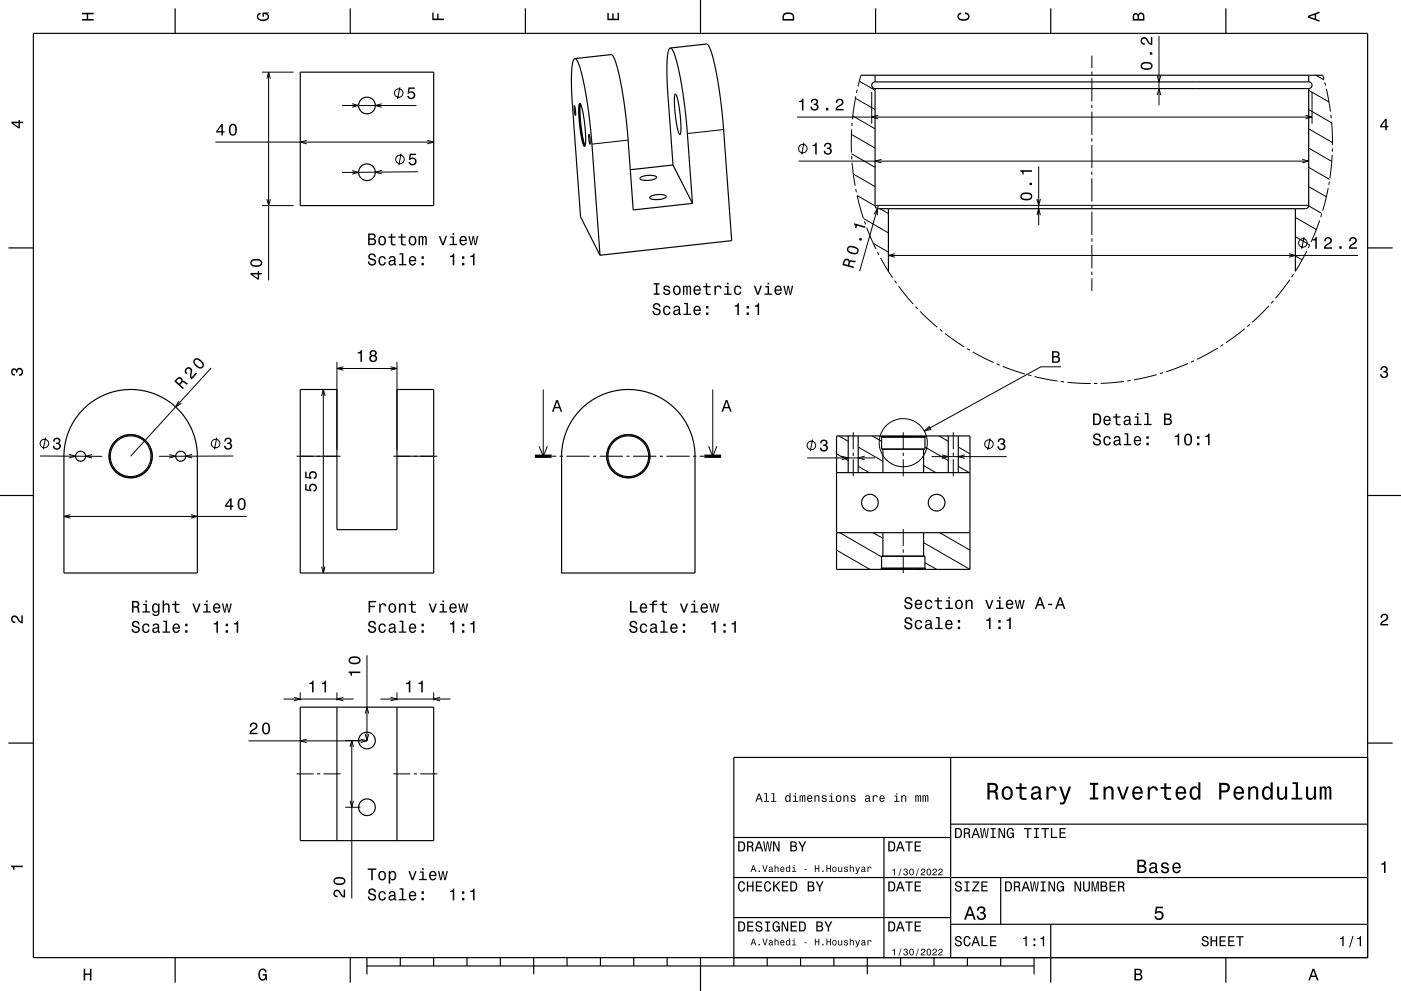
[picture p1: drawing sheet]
<svg xmlns="http://www.w3.org/2000/svg" width="420mm" height="297mm" viewBox="0 0 420 297" stroke-linecap="round" stroke-linejoin="round" font-family="sans-serif">
<g fill="none" stroke="#000" stroke-width=".3">
<path d="M327.3 16.7v3.7M347.5 10.8v20.7M78.5 21.6h9.5M80 23.6l.5-2 .5 2M80.5 21.6v62.4M102.5 31.6h22.3M105.6 31.1l1.9 .5-1.9 .5M114.4 31.1l-1.9 .5 1.9 .5M119.9 26.1l-.7 3.5M216.9 38.8l-10.8 1.2M239 35.1h154.3M255.3 38.8v7"/>
<path d="M255.5 36.8l-.1 1M255.7 34.8l6.6 3.8M256.5 29.4l5.8 3.4M256.6 28.9l-1.1 6.9M257 26.9l-.2 1M257.6 24.3l4.7 2.8M258.1 22.5l-.9 3.4M261.3 27.5v9.6M263.3 34.6l-2 .5 2 .5M327.3 21.4v1M327.3 23.4v7M327.3 31.4v1"/>
<path d="M327.3 33.4v7M346.9 22.6l.6 1.9 .5-1.9M346.9 28.5l.6-2 .5 2M391.4 34.6l1.9 .5-1.9 .5M392.3 27.1l6.1 3.5M392.3 32.8l6.9 4M392.3 38.6l7.2 4.1M393.3 27.5v9.6M394.5 22.5l2.4 1.4M396.6 22.5l.3 1.2M397.1 24.7l.3 .9M397.6 26.6l1.3 6.9"/>
<path d="M399 34.5l.1 1M399.2 36.5l.3 7M64.6 42.6h65.4M80 59.7l.5 1.9 .5-1.9M91.9 42.1l-1.9 .5 1.9 .5M105.6 51.1l1.9 .5-1.9 .6M114.4 51.1l-1.9 .5 1.9 .5M120.2 46l-.6 3.5M125.3 51.5l-22.8 .2M128.1 42.1l1.9 .5-1.9 .5M188.3 42l-10.8 1.2M239.4 48.3h152.9"/>
<path d="M241 42.8l-.7 3.5M255.3 40.3l7 4.1M255.3 46.1l7 4.1M255.3 46.8l.1 1M255.4 48.8l1 6.9M255.8 52.2l6.5 3.7M256.5 56.7l.2 1M264.3 47.8l-2 .5 2 .5M310.9 59.6l.5 1.9 .5-1.9M311.4 49.9v17.6M327.3 41.4v1M327.3 43.4v7"/>
<path d="M327.3 51.4v1M327.3 53.4v7M390.4 47.8l1.9 .5-1.9 .5M392.3 44.4l6.9 4M392.3 50.2l6.3 3.6M392.3 55.9l5.3 3.1M398.2 56.4l-1.7 6.8M398.5 54.4l-.1 1M399.4 46.5l-.7 6.9M399.4 44.5v1M78.5 61.6h9.5M258.9 65.5l7.4 4.3"/>
<path d="M259.1 66.3l.4 1M259.8 68.2l2.8 6.4M261.8 73l4.5 2.6M262 64.2l1.1-1.7-.1 2M262.3 61.5h130M262.3 61.7l-5.3-3.1 1.8 6.8M263 75.5l.5 .9M263.3 61.5l-5.6 19.8M263.8 62.5l2.5 1.5M264 77.3l3.6 6M266.3 76.6h140.8M268.3 76l-2 .6 2 .5"/>
<path d="M310.9 64.5l.5-2 .5 2M327.3 61.4v1M327.3 63.4v7M327.3 71.4v1M327.3 73.4v7M386.4 76l1.9 .6-1.9 .5M388.3 70.9l4.3 2.6-.4 .9M388.3 65.2l6.3 3.6M388.3 76.7l2.1 1.2M390.9 71.1l-.7 3.5M391.8 75.3l-3.5 6M392.3 61.7l4 2.3"/>
<path d="M395.6 66l-2.6 6.5M396.2 64.1l-.3 1M268.2 84.1l.6 .8M269.4 85.7l4.4 5.4M274.5 91.9l.6 .7M275.8 93.3l5.2 4.8M281.7 98.7l.8 .6M283.3 100l5.8 4M327.3 81.4v1M327.3 83.4v3.8M373.2 98.5l-5.7 4.2M374.7 97.2l-.8 .7"/>
<path d="M380.4 91.7l-5 4.9M381.7 90.2l-.6 .7M386.7 83.8l-4.3 5.6M387.8 82.2l-.6 .8M63.3 110.3l-24.1 26.4M96.4 118.7l.5-2 .5 2M96.9 116.7v55M101 108.4v26.3M101 110.4h18M102.9 109.9l-1.9 .5 1.9 .6M117.1 109.9l1.9 .5-1.9 .6M119 108.4v26.3"/>
<path d="M162.9 116.7v20M213.7 116.7v20M289.9 104.5l.9 .5M291.6 105.5l6.3 3.2M298.8 109.1l.9 .3M300.6 109.8l6.7 2.3M308.2 112.4l1 .2M310.2 112.9l6.8 1.3M318 114.3l1 .2M318.1 109.9h-6.1l-34.9 19.3M320 114.6l7 .3M329 114.9h-1"/>
<path d="M337 114.3l-7 .6M338.9 114l-1 .2M346.7 112.3l-6.8 1.5M348.7 111.7l-1 .3M356.2 108.9l-6.6 2.5M358 108.1l-.9 .4M365 104.3l-6.1 3.4M366.7 103.2l-.8 .6M12 136.7l18.7 .1M13.7 131.2l-.8 3.5M20.7 136.2l2 .5-2 .5M27.6 136.2l-1.9 .5 1.9 .6"/>
<path d="M50.7 136.2l2 .5-2 .6M53.6 120.2l-1 1.8 1.7-1.1M57.6 136.2l-1.9 .5 1.9 .5M65 131.2l-.7 3.5M70 136.7l-22.3 .1M88.9 136.7h13.2M117.9 136.7h13.2M161.6 133.7l1.3 3 1.2-3M165.4 136.7h1.4M167.8 136.7h1M169.8 136.7h7M177.8 136.7h1"/>
<path d="M179.8 136.7h7M187.8 136.7h1M189.8 136.7h7M197.8 136.7h1M199.8 136.7h7M207.8 136.7h1M209.8 136.7h1.4M212.4 133.7l1.3 3 1.2-3M242 137.2h20.3M243.6 131.7l-.7 3.5M250.8 136l3.5 2M251.5 130.6l2.8 1.7"/>
<path d="M252.4 136.7l1.9 .5-1.9 .6M255.8 129.5v5.1M255.8 135.6v1M255.8 137.6v5.1M257.3 134l7.4 4.3M257.3 139.8l3.3 1.8M259.2 136.7l-1.9 .5 1.9 .6M261.5 130.6l2.8 1.7M264.3 134.5h13M270.8 129.5v5.1M270.8 135.6v1M270.8 137.6v5.1"/>
<path d="M276.9 139.5l3.7 2.1M277.1 129.2l1.4-1.4 .5 .9zM277.3 134l7 4M279.3 136.8h22.5M281.5 130.6l2.8 1.7M282.4 136.3l1.9 .5-1.9 .6M285.8 129.5v5.1M285.8 135.6v1M285.8 137.6v5.1M287.3 134l3.5 2M287.3 139.8l3.3 1.8M289.2 136.3l-1.9 .5 1.9 .6"/>
<path d="M296.8 131.3l-.7 3.5M19.2 154.8h54.8M21.1 154.3l-1.9 .5 1.9 .5M57.2 154.3l2 .5-2 .5M251.7 159.6l12.6 7.3M261.7 159.6l3 1.7M270.8 158.5v5.1M281.7 159.6l9.1 5.3M96.4 169.8l.5 1.9 .5-1.9M250.8 164.9l10 5.7M264.3 166.7h13M270.8 164.6v1"/>
<path d="M270.8 166.6v5.1M276.9 162.6l13.9 8M277.3 168.6l3.5 2M110 196.4v25.5M85 209.5h21M88.1 209l1.9 .5-1.9 .5M90 207.5v2.4M101 207.5v2.4M102.9 209l-1.9 .5 1.9 .5M109.5 220l.5 1.9 .5-1.9M109.5 213.9l.5-2 .5 2M114 209.5h21"/>
<path d="M117.1 209l1.9 .5-1.9 .5M119 207.5v2.4M130 207.5v2.4M131.9 209l-1.9 .5 1.9 .5M74.5 222h35.5M88.9 231.9h5.1M91.9 221.5l-1.9 .5 1.9 .6M95 231.9h1M97 231.9h5.1M103.5 221.9h4.5M104.9 223.9l.6-2 .5 2M104.9 240l.6 1.9 .5-1.9"/>
<path d="M105.5 221.9v47.4M108.1 221.5l1.9 .5-1.9 .6M117.9 231.9h5.1M124 231.9h1M126 231.9h5.1M103.5 241.9h4.5"/>
<circle cx="119.5" cy="27.9" r="1.28"/>
<circle cx="119.9" cy="47.8" r="1.28"/>
<circle cx="240.7" cy="44.5" r="1.28"/>
<circle cx="390.6" cy="72.8" r="1.28"/>
<circle cx="13.3" cy="132.9" r="1.28"/>
<circle cx="39.2" cy="136.7" r="6.4"/>
<circle cx="64.6" cy="132.9" r="1.28"/>
<circle cx="188.4" cy="136.7" r="6.4"/>
<circle cx="243.2" cy="133.5" r="1.28"/>
<circle cx="270.8" cy="132.7" r="7.2"/>
<circle cx="296.5" cy="133.1" r="1.28"/>
</g>
<g fill="none" stroke="#000" stroke-width=".35">
<path d="M10 10h400v277h-400zM52.5 2.5v7.5M105 2.5v7.5M157.5 2.5v7.5M172.3 17.6l10.9-1.2 .6 .4 .6 1.2 1.6 6.3 1.5 9.8 2.3 28.8 17.8-1.9M172.3 17.6l.5 .2 .5 1 1.1 3.5 1.2 5.9 1 6.1 .8 7.7 2.5 34.5M172.3 17.6l-.5 .6-.3 1.9-.1 7 2.6 37.9 5.9 11.5M200.9 14.4l11-1.2 .6 .7 .8 2 1.8 7.7 1.3 9.8 3 38.7-39.5 4.4M200.9 14.4l-.4 .6-.4 1.7-.2 6 1.9 26.7M200.9 14.4l.5 .2 .4 .8 1 2.8 1 4.5 1 6.1 1.2 9.8 1.6 22.4M210 0v10M262.5 2.5v7.5"/>
<path d="M315 2.5v7.5M367.5 2.5v7.5M90 21.6h40v40h-40zM172.2 31.7l.3 1.3v1.6l-.3-1.3zM173.8 31l.3 .2 .3 1 .7 3.6 .4 4.4v3a.39 .39 0 0 1 .1 .5 .39 .39 0 0 1-.5 .1l-.7-2.2-.7-4.3-.2-4.3zM173.9 31l-.2 2.1 .3 4.5 .7 4.3 .6 1.9M174 31.2l-.1 1.9 .2 4.1 .6 4 .7 2.5M202.4 28.2l.6 1 .7 3.4 .4 3.6v3.3a.52 .52 0 0 1-.4 .8l-.6-1.8-.7-4-.2-4.3zM258.1 22.5h138.5M262.3 24.5a1 1 0 0 0-1 1 1 1 0 0 0 1 1M262.3 26.5v35l.3 .7 .7 .3h128.3l.6-.4 .1-.6v-35M262.3 24.5h130"/>
<path d="M262.3 22.5v2M262.3 26.5h130M392.3 22.5v2M392.3 24.5a1 1 0 0 1 1 1 1 1 0 0 1-1 1M176.5 40.3l.4 1.3v1.6l-.3-1.3zM192 53.2a5.3 5.3 0 0 1 4.8-.1 1.84 1.84 0 0 1-2 .9 2.9 2.9 0 0 1-3-.5zM194.9 59a5.3 5.3 0 0 1 4.8-.2 2.33 2.33 0 0 1-2.5 1 2.37 2.37 0 0 1-2.4-.6zM201.8 49.4l-12.8 1.5M201.8 49.4l5.8 11.6M2.5 74.3h7.5M266.3 62.5v18.8M388.3 62.5v18.8"/>
<path d="M410 74.3h7.5M90 116.7h11v42h18v-42h11v55h-40zM24.9 122.7l3.5-2.8 3.8-1.9 4.4-1.1 4-.1 4.4 .8 4.1 1.8 3.5 2.5 2.9 3.3 1.5 2.4 1 2.5 .7 2.4 .4 2.7 .1 36.5h-40l.1-37.3 .6-3.2 1.3-3.2 1.8-3zM174.1 122.7l3.5-2.8 3.6-1.8 4.1-1.1 4.5-.2 4.4 .8 4.1 1.8 3.4 2.5 3 3.3 1.4 2.4 1 2.3 .8 2.6 .4 2.5 .1 36.7h-40l.1-37.3 .6-3.2 1.3-3.2 1.8-3zM250.8 130.6h40v40h-40zM254.3 130.6v11M257.3 130.6v11M264.3 130.8v.2M264.3 131l.1 3.6h12.8l.1-3.6M264.3 130.8h13M264.3 130.6v.2M264.3 131h13"/>
<path d="M264.7 134.6v7M276.9 134.6v7M277.3 130.8v.2M277.3 130.6v.2M284.3 130.6v11M287.3 130.6v11M0 148.5h10M250.8 141.6h40M250.8 159.6h40M264.7 159.6v7M276.9 159.6v7M410 148.5h10"/>
<path d="M264.3 170.2v.2M264.3 170.2l.1-3.6h12.8l.1 3.6M264.3 170.4v.2M264.3 170.4h13M264.3 170.2h13M277.3 170.2v.2M277.3 170.4v.2M90 211.9h40v40h-40zM101 211.9v40M119 211.9v40M2.5 222.7h7.5M285 227v60"/>
<path d="M410 222.7h7.5M410 227h-190v62.5M220 251h65M265 251v36M285 247h125M220 275h65M220 263h190M285 277h125M300 263v14M315 277v17.5M52.5 287v7.5M105 287v7.5"/>
<path d="M110 289.5h200M110 287v5M120 287v2.5M130 287v2.5M140 287v2.5M150 287v2.5M160 287v5M170 287v2.5M180 287v2.5M190 287v2.5M200 287v2.5M210 287v10"/>
<path d="M230 287v2.5M240 287v2.5M250 287v2.5M260 287v5M270 287v2.5M280 287v2.5M290 287v2.5M300 287v2.5M310 287v5M367.5 287v7.5"/>
<circle cx="110" cy="31.6" r="2.5"/>
<circle cx="110" cy="51.6" r="2.5"/>
<circle cx="24.2" cy="136.7" r="1.5"/>
<circle cx="39.2" cy="136.7" r="6.1"/>
<circle cx="39.2" cy="136.7" r="6.5"/>
<circle cx="54.2" cy="136.7" r="1.5"/>
<circle cx="188.4" cy="136.7" r="6.5"/>
<circle cx="188.4" cy="136.7" r="6.1"/>
<circle cx="260.8" cy="150.6" r="2.5"/>
<circle cx="280.8" cy="150.6" r="2.5"/>
<circle cx="110" cy="221.9" r="2.5"/>
<circle cx="110" cy="241.9" r="2.5"/>
</g>
<path d="M160.4 136.7h5M211.2 136.7h5" fill="none" stroke="#000" stroke-width="1" stroke-linecap="butt"/>
<g fill="#000">
<path d="M24.6 3.8h3.5v.5h-1.7v1.4h1.7v.5h-3.5v-.5h1.4v-1.4h-1.4z" fill-rule="evenodd"/>
<path d="M77.3 4.2l.8-.4v.5l-.3 .1a.68 .68 0 0 0-.4 .6 .68 .68 0 0 0 .4 .6 1.68 1.68 0 0 0 2.4-.6 .93 .93 0 0 0-1.1-.8v.8h-.4v-1.3h1.9v.3l-.5 .1 .4 .4a1.19 1.19 0 0 1-.9 1.7 1.9 1.9 0 0 1-2.6-1.3z" fill-rule="evenodd"/>
<path d="M129.6 3.8h.4v1.8h1.1v-1.5h.4v1.5h1.6v.4h-3.5z" fill-rule="evenodd"/>
<path d="M182.1 3.9h.4v1.7h1.1v-1.6h.4v1.6h1.2v-1.8h.4v2.3h-3.5z" fill-rule="evenodd"/>
<path d="M235 4a2.21 2.21 0 0 0-.4 2.2h3.5v-1.2a1.92 1.92 0 0 0-3.1-1zM235.3 4.4l.4-.2a1.45 1.45 0 0 1 2 .8v.7h-2.7l.1-1z" fill-rule="evenodd"/>
<path d="M287.3 4.2l.8-.4v.4l-.3 .1a.66 .66 0 0 0-.4 .6 .66 .66 0 0 0 .4 .6 1.69 1.69 0 0 0 2.5-.5 .9 .9 0 0 0-1-.8v-.5a1.24 1.24 0 0 1 1.4 1.1 1.24 1.24 0 0 1-1.1 1.4 1.93 1.93 0 0 1-2.6-1.2z" fill-rule="evenodd"/>
<path d="M339.8 4.2l-.2 2h3.5v-1.4a.98 .98 0 0 0-.7-1 .98 .98 0 0 0-1.2 .6 .84 .84 0 0 0-1.4-.2zM340.1 4.5l.4-.1 .4 .1 .1 1.2h-1zM341.6 4.4l.4-.2a.58 .58 0 0 1 .7 .7v.8h-1.2z" fill-rule="evenodd"/>
<path d="M392.1 4.7v.6l3.5 1.2v-.4l-1-.4v-1.4l1-.4v-.4zM392.6 5l1.5-.5v1z" fill-rule="evenodd"/>
<path d="M3.4 36.5v.4l2.1 1.6h.5v-1.6h.8v-.4h-.8v-.5h-.4v.5zM4 36.9h1.6v1.1z" fill-rule="evenodd"/>
<path d="M122.5 26.2h1.8v.4h-1.5l-.1 1a1.21 1.21 0 0 1 1.7 .5 1.21 1.21 0 0 1-.8 1.7 1.21 1.21 0 0 1-1.5-1.1h.5a.8 .8 0 0 0 1.1 .4 .8 .8 0 0 0 .1-1.3 .8 .8 0 0 0-1.2 .3h-.4z" fill-rule="evenodd"/>
<path d="M239.6 30.2v.4h.8v2.5h.5v-3.5h-.4a.77 .77 0 0 1-.9 .6zM243.3 29.9l-.3 .8h.5a.62 .62 0 0 1 .3-.8 .62 .62 0 0 1 .8 .3 .62 .62 0 0 1-.2 .8l-.5 .1v.4a.74 .74 0 0 1 1 .6 .74 .74 0 0 1-.8 .8 .74 .74 0 0 1-.7-.9h-.4a1.18 1.18 0 0 0 1.5 1.2 1.18 1.18 0 0 0 .6-1.9l-.3-.1a1.01 1.01 0 0 0 .1-1.5 1.01 1.01 0 0 0-1.6 .2zM247.6 32.3v.8h.7v-.8zM250.9 29.9l-.3 .9h.4a.7 .7 0 0 1 .5-.8 .7 .7 0 0 1 .9 .5 .7 .7 0 0 1-.5 .8l-.3 .2a1.63 1.63 0 0 0-1.1 1.6h2.4v-.5h-1.9l.8-.7a1.17 1.17 0 0 0 1-1.7 1.17 1.17 0 0 0-1.9-.3z" fill-rule="evenodd"/>
<path d="M342.4 18.8a1.13 1.13 0 0 0-.4 1.3 1.13 1.13 0 0 0 1 .8 1.9 1.9 0 0 0 2.5-1.2 2.03 2.03 0 0 0-3.1-.9zM342.4 19.4a2.37 2.37 0 0 1 2.7 0v.7a2.38 2.38 0 0 1-2.7 0zM344.7 15.7v.7h.8v-.7zM342.2 11.4a1.2 1.2 0 0 0-.2 1.4 1.2 1.2 0 0 0 1.2 .6v-.4a.71 .71 0 0 1-.9-.5 .71 .71 0 0 1 .6-.9 .71 .71 0 0 1 .8 .5l.2 .3a1.64 1.64 0 0 0 1.6 1.1v-2.4h-.5v1.9l-.4-.3-.7-1.2a1.11 1.11 0 0 0-1.7-.1z" fill-rule="evenodd"/>
<path d="M415.3 35.6l-1.6 2.1v.5h1.6v.8h.4v-.8h.5v-.4h-.5v-2.2zM415.3 36.2v1.6h-1.1z" fill-rule="evenodd"/>
<path d="M66.4 37.2l-1.6 2.1v.4h1.6v.9h.4v-.9h.5v-.4h-.5v-2.1zM66.4 37.7v1.6h-1.2zM68.9 37.5a2.02 2.02 0 0 0 .9 3.2 2.03 2.03 0 0 0 .9-3.2 1.11 1.11 0 0 0-1.8 0zM69.5 37.6h.7a2.38 2.38 0 0 1 0 2.6h-.7a2.37 2.37 0 0 1 0-2.6z" fill-rule="evenodd"/>
<path d="M122.8 46.1h1.9v.4h-1.5l-.2 .9a1.21 1.21 0 0 1 1.8 .6 1.21 1.21 0 0 1-.8 1.6 1.21 1.21 0 0 1-1.5-1h.4a.8 .8 0 0 0 1.2 .3 .8 .8 0 0 0 .1-1.2 .8 .8 0 0 0-1.2 .2h-.4z" fill-rule="evenodd"/>
<path d="M243.6 43.4v.4h.8v2.5h.4v-3.5h-.3a.77 .77 0 0 1-.9 .6zM247.3 43.1l-.3 .8h.5a.62 .62 0 0 1 .3-.7 .62 .62 0 0 1 .8 .2 .62 .62 0 0 1-.2 .8l-.5 .1v.4a.74 .74 0 0 1 1 .6 .74 .74 0 0 1-.8 .8 .74 .74 0 0 1-.7-.9h-.5a1.18 1.18 0 0 0 1.6 1.2 1.18 1.18 0 0 0 .6-1.9l-.3-.1a1.01 1.01 0 0 0 0-1.5 1.01 1.01 0 0 0-1.5 .2z" fill-rule="evenodd"/>
<path d="M110.7 76.2a1.09 1.09 0 0 0-.2 1.3 1.09 1.09 0 0 0 1.3 .5 .64 .64 0 0 1 .4 .9 .64 .64 0 0 1-1 .2l-.5-.7h-.4a1.21 1.21 0 0 0 1.5 1.3 1.21 1.21 0 0 0 .7-1.9l-.8-.3a.71 .71 0 0 1-.8-.6 .7 .7 0 0 1 .7-.5 .7 .7 0 0 1 .6 .7h.5a1.19 1.19 0 0 0-.7-1.1 1.19 1.19 0 0 0-1.3 .2zM113.7 77.1a1.45 1.45 0 0 0-.2 1.7 1.45 1.45 0 0 0 1.5 .7l.6-.5 .1-.4h-.4l-.5 .6a1.02 1.02 0 0 1-.9-1 1.02 1.02 0 0 1 1-1l.3 .5h.5a1.09 1.09 0 0 0-.8-.9 1.09 1.09 0 0 0-1.2 .3zM116.8 77l-.2 .6h.4a.55 .55 0 0 1 .7-.5 .55 .55 0 0 1 .3 .7l-.2 .1a.91 .91 0 0 0-1.3 .5 .91 .91 0 0 0 .8 1.2l.9-.4 .1 .3h.5v-.3l-.2-.1v-1.6a1.02 1.02 0 0 0-.7-.8 1.02 1.02 0 0 0-1.1 .3zM117 78.5l1.1-.4a.77 .77 0 0 1-.2 .9 .77 .77 0 0 1-.9 .1zM119.8 75.9v.4h.7v2.8h-.9v.4h2.2v-.4h-.9v-3.2zM122.9 77.1a1.46 1.46 0 0 0-.3 1.6 1.46 1.46 0 0 0 1.5 .9l.6-.9h-.4l-.6 .5a.75 .75 0 0 1-.7-.9h1.8a1.17 1.17 0 0 0-.5-1.4 1.17 1.17 0 0 0-1.4 .2zM123.2 77.3l.2-.1a.67 .67 0 0 1 .7 .1 .67 .67 0 0 1 .2 .6h-1.3zM126.4 78.8v.7h.7v-.7zM126.4 76.8v.8h.7v-.8z" fill-rule="evenodd"/>
<path d="M110.4 70v3.5h1.3a.98 .98 0 0 0 1.1-.8 .98 .98 0 0 0-.6-1.1 .86 .86 0 0 0 .4-1.1 .86 .86 0 0 0-1-.5zM110.8 70.4h.8a.53 .53 0 0 1 .6 .5 .53 .53 0 0 1-.7 .5h-.7zM110.8 71.9h.8a.61 .61 0 0 1 .7 .5 .61 .61 0 0 1-.7 .7h-.8zM113.7 71.1a1.45 1.45 0 0 0-.2 1.7 1.45 1.45 0 0 0 1.6 .7 1.45 1.45 0 0 0 .6-1.8 1.45 1.45 0 0 0-1.6-.9zM114 71.3a.67 .67 0 0 1 .7-.2 .67 .67 0 0 1 .5 .6 .93 .93 0 0 1 .1 1 .93 .93 0 0 1-1 .4 1.36 1.36 0 0 1-.3-1.8zM117.2 70.1v.8h-.8v.3h.8v1.8a1.04 1.04 0 0 0 1.4 .5v-.3a.68 .68 0 0 1-1-.4v-1.6h1v-.3h-1v-.8zM120.2 70.1v.8h-.8v.3h.8v1.8a1.05 1.05 0 0 0 1.4 .5v-.3a.68 .68 0 0 1-1-.4v-1.6h1v-.3h-1v-.8zM122.8 71.1a1.45 1.45 0 0 0-.2 1.7 1.45 1.45 0 0 0 1.6 .7 1.45 1.45 0 0 0 .6-1.8 1.45 1.45 0 0 0-1.6-.9zM123.1 71.3a.67 .67 0 0 1 .8-.2 .67 .67 0 0 1 .4 .6 .93 .93 0 0 1 .1 1 .93 .93 0 0 1-1 .4 1.36 1.36 0 0 1-.3-1.8zM125.5 70.8v2.7h.4v-2.1l.2-.3h.3l.1 .2v2.2h.4v-2.1l.4-.4 .2 .6v1.9h.4v-1.9a.69 .69 0 0 0-.5-.9l-.5 .4-.5-.4-.5 .4v-.3zM131.5 70.8l1 2.7h.5l1-2.7h-.5l-.7 2.2-.8-2.2zM135 70.9v.3h.7v1.9h-.9v.4h2.2v-.4h-.9v-2.2zM135.7 69.9v.5h.4v-.5zM138 71.1a1.46 1.46 0 0 0-.2 1.6 1.46 1.46 0 0 0 1.4 .8l.7-.8h-.4l-.6 .5a.75 .75 0 0 1-.7-.9h1.8a1.17 1.17 0 0 0-.5-1.4 1.17 1.17 0 0 0-1.5 .2zM138.4 71.3l.2-.2a.67 .67 0 0 1 .7 .1 .67 .67 0 0 1 .2 .7h-1.3zM140.4 70.8l.7 2.7h.4l.4-2.3 .4 2.3h.4l.7-2.7h-.4l-.5 2.3-.4-2.3h-.4l-.4 2.3-.5-2.3z" fill-rule="evenodd"/>
<path d="M134.9 76.7v.3h.8v2.5h.5v-3.5h-.4a.77 .77 0 0 1-.9 .7zM138.5 78.8v.7h.7v-.7zM138.5 76.8v.8h.7v-.8zM141 76.7v.3h.8v2.5h.5v-3.5h-.4a.77 .77 0 0 1-.9 .7z" fill-rule="evenodd"/>
<path d="M254.2 74a1.14 1.14 0 0 0 .4 1.8 1.9 1.9 0 0 0 2.8-.4 2.03 2.03 0 0 0-2.8-1.7zM254.5 74.3a2.38 2.38 0 0 1 2.5 .7l-.2 .6a2.37 2.37 0 0 1-2.5-.7zM257.7 71.3l-.2 .6 .7 .3 .2-.7zM256.1 66.9l-.1 .3a.77 .77 0 0 1 .4 1.1l.3 .1 .2-.8 2.4 .7 .2-.4z" fill-rule="evenodd"/>
<path d="M306.3 58a1.13 1.13 0 0 0-.4 1.2 1.13 1.13 0 0 0 1 .8 1.9 1.9 0 0 0 2.6-1.1 2.03 2.03 0 0 0-3.2-.9zM306.4 58.5a2.37 2.37 0 0 1 2.6 0v.7a2.38 2.38 0 0 1-2.6 0zM308.6 54.8v.7h.8v-.7zM305.9 51v.4a.77 .77 0 0 1 .6 .9h.4v-.8h2.5v-.5z" fill-rule="evenodd"/>
<path d="M393.5 71.7v.4h.8v2.5h.5v-3.6h-.4a.77 .77 0 0 1-.9 .7zM397.3 71.4l-.3 .9h.4a.7 .7 0 0 1 .6-.8 .7 .7 0 0 1 .8 .5 .7 .7 0 0 1-.5 .8l-.3 .2a1.63 1.63 0 0 0-1.1 1.6h2.4v-.5h-1.9l.8-.8a1.17 1.17 0 0 0 1-1.6 1.17 1.17 0 0 0-1.9-.3zM401.5 73.8v.8h.7v-.8zM404.8 71.4l-.4 .9h.5a.71 .71 0 0 1 .5-.8 .71 .71 0 0 1 .9 .5 .71 .71 0 0 1-.5 .8l-.3 .2a1.63 1.63 0 0 0-1.1 1.6h2.4v-.5h-1.9l.8-.8a1.17 1.17 0 0 0 1-1.6 1.17 1.17 0 0 0-1.9-.3z" fill-rule="evenodd"/>
<path d="M75.1 81.8v.5l2.1 1.5h.5v-1.6h.8v-.4h-.8v-.5h-.4v.5zM75.7 82.2h1.6v1.2zM75.5 77.9a1.13 1.13 0 0 0-.5 1.2 1.13 1.13 0 0 0 1 .8 1.9 1.9 0 0 0 2.6-1.1 2.04 2.04 0 0 0-3.1-.9zM75.5 78.5a2.38 2.38 0 0 1 2.6 0v.6a2.38 2.38 0 0 1-2.6 0z" fill-rule="evenodd"/>
<path d="M196 91.1a1.09 1.09 0 0 0-.2 1.3 1.09 1.09 0 0 0 1.3 .5 .64 .64 0 0 1 .4 .9 .64 .64 0 0 1-1 .2l-.5-.8h-.4a1.21 1.21 0 0 0 1.5 1.3 1.21 1.21 0 0 0 .7-1.8l-.8-.3a.71 .71 0 0 1-.8-.6 .7 .7 0 0 1 .7-.6 .7 .7 0 0 1 .6 .7h.5a1.19 1.19 0 0 0-.7-1 1.19 1.19 0 0 0-1.3 .2zM199.1 92a1.45 1.45 0 0 0-.3 1.7 1.45 1.45 0 0 0 1.5 .7l.6-.5 .1-.5h-.4l-.4 .7a1.02 1.02 0 0 1-1-1.1 1.02 1.02 0 0 1 1-1l.4 .6h.4a1.09 1.09 0 0 0-.8-1 1.09 1.09 0 0 0-1.1 .4zM202.2 91.8l-.3 .7h.4a.55 .55 0 0 1 .7-.5 .55 .55 0 0 1 .3 .7l-.2 .1a.91 .91 0 0 0-1.3 .5 .91 .91 0 0 0 .8 1.2l.9-.5 .1 .4h.5v-.3l-.2-.1v-1.6a1.02 1.02 0 0 0-1.7-.6zM202.3 93.3l1.1-.3a.77 .77 0 0 1-.2 .9 .77 .77 0 0 1-.9 .1zM205.1 90.8v.4h.7v2.8h-.9v.4h2.2v-.4h-.9v-3.2zM208.2 92a1.45 1.45 0 0 0-.3 1.6 1.45 1.45 0 0 0 1.5 .8l.7-.8h-.5l-.6 .5a.76 .76 0 0 1-.7-.9h1.8a1.17 1.17 0 0 0-.5-1.4 1.17 1.17 0 0 0-1.4 .2zM208.5 92.2l.2-.2a.67 .67 0 0 1 .7 .1 .67 .67 0 0 1 .2 .7h-1.3zM211.7 93.6v.8h.7v-.8zM211.7 91.7v.7h.7v-.7z" fill-rule="evenodd"/>
<path d="M196 84.9v.4h.6v2.6h-.6v.5h1.7v-.5h-.6v-2.6h.6v-.4zM199.1 85.8l-.2 .2a.96 .96 0 0 0 1.2 1.2l.3 .2a.6 .6 0 0 1-.5 .7 .6 .6 0 0 1-.7-.6h-.4a1.03 1.03 0 0 0 1.3 1 1.03 1.03 0 0 0 .7-1.5l-1.4-.4a.54 .54 0 0 1 .4-.7 .54 .54 0 0 1 .7 .5h.4a1.09 1.09 0 0 0-1.8-.6zM202.1 85.9a1.45 1.45 0 0 0-.3 1.7 1.45 1.45 0 0 0 1.6 .8 1.45 1.45 0 0 0 .7-1.8 1.45 1.45 0 0 0-1.7-.9zM202.4 86.2a.67 .67 0 0 1 .7-.2 .67 .67 0 0 1 .5 .5 .93 .93 0 0 1 0 1.1 .93 .93 0 0 1-1 .4 1.36 1.36 0 0 1-.2-1.8zM204.7 85.6v2.8h.4v-1.9l.3-.5h.2l.2 .2v2.2h.3l.1-2.1 .3-.4 .3 .6v1.9h.4v-1.9a.69 .69 0 0 0-.5-1l-.6 .4-.5-.4-.5 .4v-.3zM208.2 85.9a1.45 1.45 0 0 0-.3 1.7 1.45 1.45 0 0 0 1.5 .8l.7-.8h-.5l-.6 .4a.76 .76 0 0 1-.7-.9h1.8a1.17 1.17 0 0 0-.5-1.3 1.17 1.17 0 0 0-1.4 .1zM208.5 86.1l.2-.1a.67 .67 0 0 1 .7 .1 .67 .67 0 0 1 .2 .7h-1.3zM211.6 84.9v.8h-.8v.4h.8v1.8a1.05 1.05 0 0 0 1.4 .5v-.4a.68 .68 0 0 1-1-.3v-1.6h1v-.4h-1v-.8zM214.2 85.6v2.8h.4v-1.6a.67 .67 0 0 1 .4-.8 .67 .67 0 0 1 .8 .3l.1 .2h.4a.89 .89 0 0 0-.7-.9 .89 .89 0 0 0-1 .5v-.5zM217.3 85.7v.4h.7v1.9h-.9v.4h2.2v-.4h-.9v-2.3zM218 84.7v.5h.4v-.5zM220.3 85.9a1.45 1.45 0 0 0-.2 1.7 1.45 1.45 0 0 0 1.5 .8l.6-.6 .1-.4h-.5l-.4 .6a1.02 1.02 0 0 1-.9-1 1.02 1.02 0 0 1 .9-1l.4 .5h.5a1.09 1.09 0 0 0-.8-.9 1.09 1.09 0 0 0-1.2 .3zM226 85.6l1 2.8h.4l1-2.8h-.4l-.8 2.2-.8-2.2zM229.4 85.7v.4h.7v1.9h-.9v.4h2.3v-.4h-.9v-2.3zM230.1 84.7v.5h.5v-.5zM232.5 85.9a1.45 1.45 0 0 0-.3 1.7 1.45 1.45 0 0 0 1.5 .8l.7-.8h-.5l-.6 .4a.76 .76 0 0 1-.7-.9h1.8a1.16 1.16 0 0 0-.5-1.3 1.16 1.16 0 0 0-1.4 .1zM232.8 86.1l.2-.1a.67 .67 0 0 1 .7 .1 .67 .67 0 0 1 .2 .7h-1.3zM234.8 85.6l.7 2.8h.4l.4-2.3 .4 2.3h.4l.7-2.8h-.4l-.5 2.3-.4-2.3h-.4l-.4 2.3-.5-2.3z" fill-rule="evenodd"/>
<path d="M220.2 91.5v.4h.8v2.5h.5v-3.5h-.3a.77 .77 0 0 1-1 .6zM223.8 93.6v.8h.7v-.8zM223.8 91.7v.7h.7v-.7zM226.3 91.5v.4h.8v2.5h.5v-3.5h-.4a.77 .77 0 0 1-.9 .6z" fill-rule="evenodd"/>
<path d="M253 77.9l-.5 1.5 3.4 1 .1-.5-1.4-.4 .1-.4 .5-.6 1.2 .1 .1-.5-1.5-.1-.3 .2-.4-.6a.98 .98 0 0 0-1.3 .3zM253.5 78.1l.2-.1a.6 .6 0 0 1 .6 .2 .6 .6 0 0 1 0 .7l-.1 .5-1.1-.3z" fill-rule="evenodd"/>
<path d="M3.6 110.6a.86 .86 0 0 1 1.4 .2 1.12 1.12 0 0 1 1.5-.4 1.12 1.12 0 0 1 .3 1.6l-.5 .6-.6 .1v-.5a.72 .72 0 0 0 .9-.6 .72 .72 0 0 0-.8-.8 .72 .72 0 0 0-.6 .9h-.4a.62 .62 0 0 0-.4-.8 .62 .62 0 0 0-.8 .5 .62 .62 0 0 0 .5 .7h.4l-.1 .5a1.17 1.17 0 0 1-1-.7 1.17 1.17 0 0 1 .2-1.3z" fill-rule="evenodd"/>
<path d="M53 113.4l-.8 .9 2.6 2.3 .3-.3-1.1-1 .8-.7 1.2 .7 .4-.4-1.3-.8-.4 .1a.97 .97 0 0 0-.5-1.1 .97 .97 0 0 0-1.2 .3zM53.2 113.8a.6 .6 0 0 1 1-.1 .6 .6 0 0 1-.1 .9l-.4 .4-.8-.8z" fill-rule="evenodd"/>
<path d="M55.7 110.4a1.12 1.12 0 0 0 .1 1.7l.4-.3a.71 .71 0 0 1-.3-.9 .71 .71 0 0 1 .9-.3 .71 .71 0 0 1 .3 .9l-.1 .3a1.63 1.63 0 0 0 .5 1.9l1.6-1.8-.3-.2-1.3 1.4v-1.2a1.15 1.15 0 0 0-.2-1.6 1.15 1.15 0 0 0-1.6 .1zM58.2 107.7a2.02 2.02 0 0 0 2.2 2.7 1.14 1.14 0 0 0 .5-1.8l-.5-.6a1.51 1.51 0 0 0-2.2-.3zM58.5 108l.3-.2a2.37 2.37 0 0 1 1.9 1.7l-.4 .5a2.38 2.38 0 0 1-2-1.7z" fill-rule="evenodd"/>
<path d="M107.2 105.6v.3h.9v2.5h.4v-3.5h-.3a.77 .77 0 0 1-1 .7zM111.1 105.2l-.2 .3a.8 .8 0 0 0 .4 1 1.09 1.09 0 0 0-.2 1.7 1.09 1.09 0 0 0 1.6 0 1.09 1.09 0 0 0-.2-1.7 .95 .95 0 0 0 .3-1.3 .95 .95 0 0 0-1.4-.2zM111.2 107.5a.71 .71 0 0 1 1.4 0 .71 .71 0 0 1-1.4 0zM111.3 105.9a.6 .6 0 0 1 1.2 0 .6 .6 0 0 1-1.2 0z" fill-rule="evenodd"/>
<path d="M315.4 105.2v3.5h1.3a.98 .98 0 0 0 1.1-.7 .98 .98 0 0 0-.6-1.2 .86 .86 0 0 0 .4-1 .86 .86 0 0 0-1-.6zM315.8 105.7h.8a.53 .53 0 0 1 .6 .5 .53 .53 0 0 1-.7 .5h-.7zM315.8 107.1h.8a.61 .61 0 0 1 .7 .6 .61 .61 0 0 1-.7 .6h-.8z" fill-rule="evenodd"/>
<path d="M414.1 110a1.01 1.01 0 0 1 1.5-.2 1.01 1.01 0 0 1 0 1.6 1.12 1.12 0 0 1 .4 1.5 1.12 1.12 0 0 1-1.6 .3l-.6-.5-.1-.6h.5a.72 .72 0 0 0 .7 .9 .72 .72 0 0 0 .7-.8 .72 .72 0 0 0-.9-.6v-.4a.62 .62 0 0 0 .8-.4 .62 .62 0 0 0-.5-.8 .62 .62 0 0 0-.7 .5v.4h-.5z" fill-rule="evenodd"/>
<path d="M16.2 131.5a1.01 1.01 0 0 1 1.5-.2 1.01 1.01 0 0 1 0 1.5 1.12 1.12 0 0 1 .4 1.6 1.12 1.12 0 0 1-1.6 .3l-.6-.6-.1-.5h.5a.72 .72 0 0 0 .6 .9 .72 .72 0 0 0 .8-.8 .72 .72 0 0 0-.9-.6v-.4a.62 .62 0 0 0 .8-.4 .62 .62 0 0 0-.4-.8 .62 .62 0 0 0-.8 .5v.3h-.5z" fill-rule="evenodd"/>
<path d="M67.5 131.5a1.01 1.01 0 0 1 1.6-.2 1.01 1.01 0 0 1-.1 1.5 1.12 1.12 0 0 1 .4 1.6 1.12 1.12 0 0 1-1.5 .3l-.7-.6v-.5h.4a.73 .73 0 0 0 .7 .9 .73 .73 0 0 0 .8-.8 .73 .73 0 0 0-1-.6v-.4a.62 .62 0 0 0 .8-.5 .62 .62 0 0 0-.4-.7 .62 .62 0 0 0-.8 .5v.3h-.5z" fill-rule="evenodd"/>
<path d="M166.7 119.9l-1.2 3.5h.4l.4-1h1.4l.4 1h.4l-1.2-3.5zM167 120.4l.5 1.5h-1z" fill-rule="evenodd"/>
<path d="M217.6 119.9l-1.3 3.5h.4l.4-1h1.4l.4 1h.5l-1.3-3.5zM217.8 120.4l.6 1.5h-1.1z" fill-rule="evenodd"/>
<path d="M246.2 132a1.01 1.01 0 0 1 1.5-.2 1.01 1.01 0 0 1-.1 1.6 1.12 1.12 0 0 1 .5 1.5 1.12 1.12 0 0 1-1.6 .4l-.6-.6-.1-.6h.4a.72 .72 0 0 0 .7 .9 .72 .72 0 0 0 .8-.8 .72 .72 0 0 0-1-.6v-.4a.62 .62 0 0 0 .9-.4 .62 .62 0 0 0-.5-.8 .62 .62 0 0 0-.8 .6v.3h-.4z" fill-rule="evenodd"/>
<path d="M299.4 131.6a1.01 1.01 0 0 1 1.5-.2 1.01 1.01 0 0 1 0 1.6 1.12 1.12 0 0 1 .4 1.5 1.12 1.12 0 0 1-1.6 .4l-.6-.6-.1-.5h.5a.72 .72 0 0 0 .6 .8 .72 .72 0 0 0 .8-.8 .72 .72 0 0 0-.9-.6v-.4a.62 .62 0 0 0 .8-.4 .62 .62 0 0 0-.5-.8 .62 .62 0 0 0-.7 .6l-.1 .3h-.4z" fill-rule="evenodd"/>
<path d="M328 130.1a1.09 1.09 0 0 0-.1 1.4 1.09 1.09 0 0 0 1.2 .5 .64 .64 0 0 1 .4 .9 .64 .64 0 0 1-1 .2l-.4-.8h-.5a1.21 1.21 0 0 0 1.5 1.3 1.21 1.21 0 0 0 .7-1.8l-.8-.4a.71 .71 0 0 1-.8-.6 .7 .7 0 0 1 .7-.5 .7 .7 0 0 1 .7 .7h.4a1.19 1.19 0 0 0-.7-1.1 1.19 1.19 0 0 0-1.3 .2zM331.1 131a1.45 1.45 0 0 0-.3 1.7 1.45 1.45 0 0 0 1.5 .8l.6-.6 .1-.4h-.4l-.4 .6a1.02 1.02 0 0 1-1-1 1.02 1.02 0 0 1 1-1l.4 .5h.4a1.09 1.09 0 0 0-.8-.9 1.09 1.09 0 0 0-1.1 .3zM334.2 130.9l-.3 .6h.4a.55 .55 0 0 1 .7-.5 .55 .55 0 0 1 .4 .8h-.3a.91 .91 0 0 0-1.2 .5 .91 .91 0 0 0 .7 1.2l.9-.4 .1 .3 .6 .1v-.4h-.3v-1.6a1.02 1.02 0 0 0-.7-.9 1.02 1.02 0 0 0-1 .3zM334.3 132.4l1.1-.3a.77 .77 0 0 1-.2 .8 .77 .77 0 0 1-.9 .1zM337.1 129.8v.4h.7v2.9h-.9v.3h2.2v-.3h-.9v-3.3zM340.2 131a1.45 1.45 0 0 0-.3 1.7 1.45 1.45 0 0 0 1.5 .8l.7-.8h-.5l-.6 .4a.75 .75 0 0 1-.7-.9h1.8a1.16 1.16 0 0 0-.5-1.3 1.16 1.16 0 0 0-1.4 .1zM340.5 131.2l.2-.1a.67 .67 0 0 1 .7 .1 .67 .67 0 0 1 .3 .7h-1.4zM343.7 132.7v.7h.7v-.7zM343.7 130.7v.8h.7v-.8z" fill-rule="evenodd"/>
<path d="M327.7 123.9v3.5h1.1a1.92 1.92 0 0 0 1-3.1 2.2 2.2 0 0 0-2.1-.4zM328.2 124.3a1.38 1.38 0 0 1 1.5 1 1.38 1.38 0 0 1-.9 1.7h-.6zM331.1 125a1.45 1.45 0 0 0-.3 1.6 1.45 1.45 0 0 0 1.5 .8l.7-.8h-.5l-.6 .5a.76 .76 0 0 1-.7-.9h1.8a1.16 1.16 0 0 0-.5-1.4 1.16 1.16 0 0 0-1.4 .2zM331.4 125.2l.2-.2a.67 .67 0 0 1 .7 .1 .67 .67 0 0 1 .2 .7h-1.3zM334.5 124v.8h-.8v.4h.8v1.8a1.05 1.05 0 0 0 1.4 .5v-.4a.68 .68 0 0 1-1-.4v-1.5h1v-.4h-1v-.8zM337.2 124.8l-.3 .7h.4a.55 .55 0 0 1 .7-.5 .55 .55 0 0 1 .4 .7l-.2 .1a.91 .91 0 0 0-1.3 .5 .91 .91 0 0 0 .7 1.2l.9-.5 .1 .4h.6v-.3l-.3-.1v-1.6a1.02 1.02 0 0 0-1.7-.6zM337.4 126.3l1.1-.3a.77 .77 0 0 1-.2 .9 .77 .77 0 0 1-.9 .1zM340.2 124.8v.4h.7v1.8h-.9v.4h2.2v-.4h-.9v-2.2zM340.9 123.8v.5h.4v-.5zM343.2 123.8v.4h.7v2.8h-.9v.4h2.2v-.4h-.9v-3.2zM348.9 123.9v3.5h1.4a.98 .98 0 0 0 1-.7 .98 .98 0 0 0-.6-1.2 .86 .86 0 0 0 .5-1 .86 .86 0 0 0-1-.6zM349.4 124.3h.7a.53 .53 0 0 1 .6 .6 .53 .53 0 0 1-.6 .5h-.7zM349.4 125.8h.8a.61 .61 0 0 1 .7 .6 .61 .61 0 0 1-.7 .6h-.8z" fill-rule="evenodd"/>
<path d="M352.2 130.6v.4h.8v2.4h.5v-3.5h-.3a.77 .77 0 0 1-1 .7zM355.3 130.4a2.02 2.02 0 0 0 .9 3.2 2.03 2.03 0 0 0 .9-3.2 1.11 1.11 0 0 0-1.8 0zM355.8 130.4h.7a2.37 2.37 0 0 1 0 2.7h-.7a2.38 2.38 0 0 1 0-2.7zM358.9 132.7v.7h.7v-.7zM358.9 130.7v.8h.7v-.8zM361.3 130.6v.4h.9v2.4h.4v-3.5h-.3a.77 .77 0 0 1-1 .7z" fill-rule="evenodd"/>
<path d="M69 149.3l-1.5 2.2v.4h1.5v.9h.4v-.9h.5v-.4h-.5v-2.2zM69 149.9v1.6h-1.1zM71.5 149.7a2.02 2.02 0 0 0 .9 3.2 2.04 2.04 0 0 0 .9-3.2 1.11 1.11 0 0 0-1.8 0zM72.1 149.8h.7a2.37 2.37 0 0 1 0 2.6h-.7a2.38 2.38 0 0 1 0-2.6z" fill-rule="evenodd"/>
<path d="M91.5 145.1v1.9l1.9 .2v-.4a.8 .8 0 0 1-.3-1.2 .8 .8 0 0 1 1.3 .1 .8 .8 0 0 1-.4 1.2v.5a1.21 1.21 0 0 0 1.1-1.6 1.21 1.21 0 0 0-1.7-.8 1.21 1.21 0 0 0-.5 1.8l-1-.2v-1.5zM91.5 141.4v1.8l1.9 .3v-.4a.8 .8 0 0 1-.3-1.2 .8 .8 0 0 1 1.3 0 .8 .8 0 0 1-.4 1.2v.5a1.21 1.21 0 0 0 1.1-1.5 1.21 1.21 0 0 0-1.7-.8 1.21 1.21 0 0 0-.5 1.7l-1-.1v-1.5z" fill-rule="evenodd"/>
<path d="M3.6 184.7a1.22 1.22 0 0 1 2 .8l.8 .8v-1.9h.4v2.4a2.76 2.76 0 0 1-2-1.8 .69 .69 0 0 0-1.1 .5 .69 .69 0 0 0 .9 .8v.4a1.19 1.19 0 0 1-1.2-.6 1.19 1.19 0 0 1 .2-1.4z" fill-rule="evenodd"/>
<path d="M39.6 180.1v3.5h.4v-1.5l1.1 .1 .3 1.4h.5l-.3-1.5-.3-.2a.97 .97 0 0 0 .4-1.2 .97 .97 0 0 0-1-.6zM40 180.5h.6a.6 .6 0 0 1 .7 .6 .6 .6 0 0 1-.7 .6h-.6zM42.9 181v.3h.7v1.9h-.9v.4h2.3v-.4h-1v-2.2zM43.6 180v.5h.4v-.5zM45.8 181.2a1.49 1.49 0 0 0-.2 1.5 1.49 1.49 0 0 0 1.2 .9l.6-.4a.73 .73 0 0 1-.3 1 .73 .73 0 0 1-1-.4h-.4a1.1 1.1 0 0 0 1.2 .9 1.1 1.1 0 0 0 .9-1.2v-2.6h-.4v.4l-.4-.4a.91 .91 0 0 0-1.2 .3zM46.2 181.5a.63 .63 0 0 1 .7-.3 .63 .63 0 0 1 .4 .6 .92 .92 0 0 1 .1 1 .92 .92 0 0 1-1 .4l-.3-.5zM48.7 180v3.6h.5v-1.6a.64 .64 0 0 1 .4-.7 .64 .64 0 0 1 .8 .3v2h.4v-1.8a.88 .88 0 0 0-.5-1 .88 .88 0 0 0-1.1 .5v-1.3zM52.4 180.2v.8h-.8v.3h.8v1.8a1.05 1.05 0 0 0 1.4 .6v-.4a.68 .68 0 0 1-1-.4v-1.6h1v-.3h-1v-.8zM57.7 180.9l1 2.7h.4l1-2.7h-.4l-.8 2.2-.8-2.2zM61.1 181v.3h.7v1.9h-.9v.4h2.3v-.4h-1v-2.2zM61.8 180v.5h.5v-.5zM64.2 181.2a1.45 1.45 0 0 0-.3 1.6 1.45 1.45 0 0 0 1.5 .8l.6-.8h-.4l-.6 .5a.76 .76 0 0 1-.7-.9h1.8a1.17 1.17 0 0 0-.5-1.4 1.17 1.17 0 0 0-1.4 .2zM64.5 181.4l.2-.2a.67 .67 0 0 1 .7 .1 .67 .67 0 0 1 .2 .7h-1.3zM66.5 180.9l.7 2.7h.4l.4-2.3 .4 2.3h.4l.7-2.7h-.4l-.5 2.3-.4-2.3h-.4l-.4 2.3-.5-2.3z" fill-rule="evenodd"/>
<path d="M39.8 186.3a.96 .96 0 0 0-.2 1.1 .96 .96 0 0 0 .9 .6l.4 .1a.64 .64 0 0 1 .5 .9 .64 .64 0 0 1-1 .3l-.5-.8h-.5a1.21 1.21 0 0 0 1.5 1.3 1.21 1.21 0 0 0 .8-1.9l-1.2-.4a.62 .62 0 0 1-.2-1 .62 .62 0 0 1 1 .4l.1 .3h.4a1.19 1.19 0 0 0-.7-1.1 1.19 1.19 0 0 0-1.3 .2zM42.9 187.2a1.45 1.45 0 0 0-.2 1.7 1.45 1.45 0 0 0 1.5 .8l.5-.6 .1-.4h-.4l-.4 .6a1.02 1.02 0 0 1-1-1 1.02 1.02 0 0 1 1-1l.4 .5h.4a1.09 1.09 0 0 0-.7-.9 1.09 1.09 0 0 0-1.2 .3zM46 187.1l-.3 .6h.4a.55 .55 0 0 1 .7-.5 .55 .55 0 0 1 .4 .8h-.2a.91 .91 0 0 0-1.3 .5 .91 .91 0 0 0 .7 1.2l.9-.4 .1 .3h.6v-.3h-.3v-1.7a1.02 1.02 0 0 0-1.7-.5zM46.2 188.6l1.1-.3a.77 .77 0 0 1-.2 .8 .77 .77 0 0 1-.9 .1zM48.9 186v.4h.7v2.9h-.9v.3h2.3v-.3h-.9v-3.3zM52 187.2a1.45 1.45 0 0 0-.2 1.7 1.45 1.45 0 0 0 1.4 .8l.7-.8h-.4l-.6 .4a.76 .76 0 0 1-.7-.9h1.7a1.16 1.16 0 0 0-.4-1.4 1.16 1.16 0 0 0-1.5 .2zM52.4 187.4l.2-.1a.67 .67 0 0 1 .7 .1 .67 .67 0 0 1 .2 .6h-1.3zM55.5 188.9v.7h.7v-.7zM55.5 186.9v.8h.7v-.8z" fill-rule="evenodd"/>
<path d="M64.1 186.8v.3h.8v2.5h.4v-3.5h-.3a.77 .77 0 0 1-.9 .7zM67.7 188.9v.7h.7v-.7zM67.7 186.9v.8h.7v-.8zM70.1 186.8v.3h.9v2.5h.4v-3.5h-.3a.78 .78 0 0 1-1 .7z" fill-rule="evenodd"/>
<path d="M110.5 180.1v3.5h.5v-1.6h1.4v-.4h-1.4v-1.1h1.8v-.4zM113.7 180.9v2.7h.4v-1.6a.66 .66 0 0 1 .4-.7 .66 .66 0 0 1 .8 .2l.1 .2h.4a.89 .89 0 0 0-.7-.9 .89 .89 0 0 0-1 .5v-.4zM116.7 181.2a1.45 1.45 0 0 0-.2 1.7 1.45 1.45 0 0 0 1.6 .7 1.45 1.45 0 0 0 .7-1.8 1.45 1.45 0 0 0-1.7-.9zM117.1 181.5a.67 .67 0 0 1 .7-.3 .67 .67 0 0 1 .5 .6 .93 .93 0 0 1 0 1 .93 .93 0 0 1-1 .4 1.37 1.37 0 0 1-.2-1.7zM119.6 180.9v2.7h.4v-1.6a.63 .63 0 0 1 .4-.7 .63 .63 0 0 1 .8 .3v2h.5v-1.8a.89 .89 0 0 0-.6-1 .89 .89 0 0 0-1.1 .5v-.4zM123.2 180.2v.8h-.7v.3h.7l.1 1.8a1.05 1.05 0 0 0 1.4 .6v-.4a.68 .68 0 0 1-1-.4v-1.6h1v-.3h-1v-.8zM128.5 180.9l1 2.7h.5l1-2.7h-.5l-.8 2.2-.7-2.2zM132 181v.3h.6v1.9h-.9v.4h2.3v-.4h-.9v-2.2zM132.6 180v.5h.5v-.5zM135 181.2a1.45 1.45 0 0 0-.3 1.6 1.45 1.45 0 0 0 1.5 .8l.7-.8h-.4l-.6 .5a.76 .76 0 0 1-.7-.9h1.7a1.16 1.16 0 0 0-.5-1.4 1.16 1.16 0 0 0-1.4 .2zM135.4 181.4l.2-.2a.66 .66 0 0 1 .7 .1 .66 .66 0 0 1 .2 .7h-1.3zM137.4 180.9l.6 2.7h.4l.5-2.3 .4 2.3h.4l.6-2.7h-.4l-.4 2.3-.4-2.3h-.5l-.4 2.3-.4-2.3z" fill-rule="evenodd"/>
<path d="M110.7 186.3a1.09 1.09 0 0 0-.2 1.3 1.09 1.09 0 0 0 1.3 .5 .64 .64 0 0 1 .4 .9 .64 .64 0 0 1-1 .3l-.5-.8h-.4a1.21 1.21 0 0 0 1.5 1.3 1.21 1.21 0 0 0 .7-1.9l-1.2-.4a.62 .62 0 0 1-.1-1 .62 .62 0 0 1 1 .4v.3h.5a1.19 1.19 0 0 0-.7-1.1 1.19 1.19 0 0 0-1.3 .2zM113.7 187.2a1.45 1.45 0 0 0-.2 1.7 1.45 1.45 0 0 0 1.5 .8l.6-.6 .1-.4h-.4l-.5 .6a1.02 1.02 0 0 1-.9-1 1.02 1.02 0 0 1 1-1l.3 .5h.5a1.09 1.09 0 0 0-.8-.9 1.09 1.09 0 0 0-1.2 .3zM116.8 187.1l-.2 .6h.4a.55 .55 0 0 1 .7-.5 .55 .55 0 0 1 .3 .8h-.2a.91 .91 0 0 0-1.3 .5 .91 .91 0 0 0 .8 1.2l.9-.4 .1 .3h.5v-.3h-.2v-1.7a1.02 1.02 0 0 0-1.8-.5zM117 188.6l1.1-.3a.77 .77 0 0 1-.2 .8 .77 .77 0 0 1-.9 .1zM119.8 186v.4h.7v2.9h-.9v.3h2.2v-.3h-.9v-3.3zM122.9 187.2a1.45 1.45 0 0 0-.3 1.7 1.45 1.45 0 0 0 1.5 .8l.6-.8h-.4l-.6 .4a.76 .76 0 0 1-.7-.9h1.8a1.16 1.16 0 0 0-.5-1.4 1.16 1.16 0 0 0-1.4 .2zM123.2 187.4l.2-.1a.67 .67 0 0 1 .7 .1 .67 .67 0 0 1 .2 .6h-1.3zM126.4 188.9v.7h.7v-.7zM126.4 186.9v.8h.7v-.8z" fill-rule="evenodd"/>
<path d="M134.9 186.8v.3h.8v2.5h.5v-3.5h-.4a.77 .77 0 0 1-.9 .7zM138.5 188.9v.7h.7v-.7zM138.5 186.9v.8h.7v-.8zM141 186.8v.3h.8v2.5h.5v-3.5h-.4a.77 .77 0 0 1-.9 .7z" fill-rule="evenodd"/>
<path d="M188.9 180.1v3.5h2.2v-.4h-1.8v-3.1zM192.1 181.2a1.45 1.45 0 0 0-.3 1.6 1.45 1.45 0 0 0 1.5 .8l.7-.8h-.5l-.5 .5a.76 .76 0 0 1-.7-.9h1.7a1.16 1.16 0 0 0-.5-1.4 1.16 1.16 0 0 0-1.4 .2zM192.4 181.4l.3-.2a.66 .66 0 0 1 .6 .1 .66 .66 0 0 1 .3 .7h-1.3zM194.7 181v.3h.8v2.3h.5v-2.3h1v-.3h-1v-.4l1-.2v-.4a.96 .96 0 0 0-1.1 0 .96 .96 0 0 0-.4 1zM198.5 180.2v.8h-.7v.3h.7l.1 1.8a1.05 1.05 0 0 0 1.4 .6v-.4a.68 .68 0 0 1-1-.4v-1.6h1v-.3h-1v-.8zM203.8 180.9l1 2.7h.5l1-2.7h-.5l-.7 2.2-.8-2.2zM207.3 181v.3h.7v1.9h-.9v.4h2.2v-.4h-.9v-2.2zM208 180v.5h.4v-.5zM210.3 181.2a1.46 1.46 0 0 0-.2 1.6 1.46 1.46 0 0 0 1.4 .8l.7-.8h-.4l-.6 .5a.76 .76 0 0 1-.7-.9h1.7a1.17 1.17 0 0 0-.4-1.4 1.17 1.17 0 0 0-1.5 .2zM210.7 181.4l.2-.2a.66 .66 0 0 1 .7 .1 .66 .66 0 0 1 .2 .7h-1.3zM212.7 180.9l.6 2.7h.5l.4-2.3 .4 2.3h.4l.7-2.7h-.5l-.4 2.3-.4-2.3h-.5l-.4 2.3-.4-2.3z" fill-rule="evenodd"/>
<path d="M189 186.3a1.09 1.09 0 0 0-.1 1.3 1.09 1.09 0 0 0 1.2 .5 .64 .64 0 0 1 .5 .9 .64 .64 0 0 1-1 .3l-.5-.8h-.5a1.21 1.21 0 0 0 1.5 1.3 1.21 1.21 0 0 0 .7-1.9l-1.2-.4a.62 .62 0 0 1-.1-1 .62 .62 0 0 1 1 .4l.1 .3h.4a1.19 1.19 0 0 0-.7-1.1 1.19 1.19 0 0 0-1.3 .2zM192.1 187.2a1.45 1.45 0 0 0-.2 1.7 1.45 1.45 0 0 0 1.5 .8l.5-.6 .1-.4h-.4l-.4 .6a1.02 1.02 0 0 1-1-1 1.02 1.02 0 0 1 1-1l.4 .5h.4a1.09 1.09 0 0 0-.7-.9 1.09 1.09 0 0 0-1.2 .3zM195.2 187.1l-.3 .6h.4a.55 .55 0 0 1 .7-.5 .55 .55 0 0 1 .4 .8h-.2a.91 .91 0 0 0-1.3 .5 .91 .91 0 0 0 .7 1.2l.9-.4 .1 .3h.6v-.3h-.3v-1.7a1.02 1.02 0 0 0-1.7-.5zM195.4 188.6l1.1-.3a.77 .77 0 0 1-.2 .8 .77 .77 0 0 1-.9 .1zM198.1 186v.4h.7v2.9h-.9v.3h2.3v-.3h-.9v-3.3zM201.2 187.2a1.45 1.45 0 0 0-.2 1.7 1.45 1.45 0 0 0 1.4 .8l.7-.8h-.4l-.6 .4a.76 .76 0 0 1-.7-.9h1.7a1.16 1.16 0 0 0-.4-1.4 1.16 1.16 0 0 0-1.5 .2zM201.6 187.4l.2-.1a.67 .67 0 0 1 .7 .1 .67 .67 0 0 1 .2 .6h-1.3zM204.7 188.9v.7h.7v-.7zM204.7 186.9v.8h.7v-.8z" fill-rule="evenodd"/>
<path d="M213.3 186.8v.3h.8v2.5h.4v-3.5h-.3a.77 .77 0 0 1-.9 .7zM216.9 188.9v.7h.6v-.7zM216.9 186.9v.8h.6v-.8zM219.3 186.8v.3h.8v2.5h.5v-3.5h-.3a.77 .77 0 0 1-1 .7z" fill-rule="evenodd"/>
<path d="M271.5 179.2a1.09 1.09 0 0 0-.2 1.3 1.09 1.09 0 0 0 1.2 .5 .64 .64 0 0 1 .5 .9 .64 .64 0 0 1-1 .2l-.5-.8h-.5a1.21 1.21 0 0 0 1.5 1.3 1.21 1.21 0 0 0 .8-1.8l-.8-.3a.71 .71 0 0 1-.9-.6 .7 .7 0 0 1 .8-.6 .7 .7 0 0 1 .6 .7h.5a1.19 1.19 0 0 0-.8-1 1.19 1.19 0 0 0-1.2 .2zM274.5 180.1a1.45 1.45 0 0 0-.2 1.6 1.45 1.45 0 0 0 1.4 .8l.7-.8h-.4l-.6 .5a.76 .76 0 0 1-.7-.9h1.8a1.16 1.16 0 0 0-.5-1.4 1.16 1.16 0 0 0-1.5 .2zM274.9 180.3l.2-.2a.67 .67 0 0 1 .7 .1 .67 .67 0 0 1 .2 .7h-1.3zM277.6 180.1a1.45 1.45 0 0 0-.3 1.7 1.45 1.45 0 0 0 1.5 .7l.6-.5 .1-.5h-.4l-.4 .7a1.02 1.02 0 0 1-1-1.1 1.02 1.02 0 0 1 1-1l.4 .6h.4a1.09 1.09 0 0 0-.8-1 1.09 1.09 0 0 0-1.1 .4zM281 179.1v.8h-.8v.4h.8v1.8a1.04 1.04 0 0 0 1.4 .5v-.4a.68 .68 0 0 1-1-.4v-1.5h1v-.4h-1v-.8zM283.6 179.9v.4h.7v1.8h-.9v.4h2.3v-.4h-.9v-2.2zM284.3 178.9v.5h.5v-.5zM286.6 180.1a1.45 1.45 0 0 0-.2 1.7 1.45 1.45 0 0 0 1.6 .7 1.45 1.45 0 0 0 .7-1.8 1.45 1.45 0 0 0-1.7-.9zM286.9 180.4a.67 .67 0 0 1 .8-.3 .67 .67 0 0 1 .5 .6 .93 .93 0 0 1 0 1.1 .93 .93 0 0 1-1 .3 1.36 1.36 0 0 1-.3-1.7zM289.5 179.8v2.7h.4v-1.6a.63 .63 0 0 1 .5-.8 .63 .63 0 0 1 .7 .7v1.7h.5v-1.8a.89 .89 0 0 0-.6-1 .89 .89 0 0 0-1.1 .5v-.4zM295.4 179.8l1 2.7h.4l1-2.7h-.4l-.8 2.2-.8-2.2zM298.8 179.9v.4h.7v1.8h-.9v.4h2.3v-.4h-1v-2.2zM299.5 178.9v.5h.5v-.5zM301.9 180.1a1.46 1.46 0 0 0-.3 1.6 1.46 1.46 0 0 0 1.4 .8l.7-.8h-.4l-.6 .5a.76 .76 0 0 1-.7-.9h1.8a1.17 1.17 0 0 0-.5-1.4 1.17 1.17 0 0 0-1.4 .2zM302.2 180.3l.2-.2a.67 .67 0 0 1 .7 .1 .67 .67 0 0 1 .2 .7h-1.3zM304.2 179.8l.7 2.7h.4l.4-2.3 .4 2.3h.4l.7-2.7h-.4l-.5 2.3-.4-2.3h-.4l-.4 2.3-.5-2.3zM311.5 179l-1.3 3.5h.5l.4-1h1.4l.3 1h.5l-1.3-3.5zM311.8 179.5l.5 1.5h-1.1zM314.2 181v.3h1.2v-.3zM317.6 179l-1.3 3.5h.5l.3-1h1.4l.4 1h.5l-1.3-3.5zM317.8 179.5l.6 1.5h-1.1z" fill-rule="evenodd"/>
<path d="M271.5 185.2a1.09 1.09 0 0 0-.2 1.4 1.09 1.09 0 0 0 1.2 .5 .64 .64 0 0 1 .5 .9 .64 .64 0 0 1-1 .2l-.5-.8h-.5a1.21 1.21 0 0 0 1.5 1.3 1.21 1.21 0 0 0 .8-1.8l-.8-.4a.71 .71 0 0 1-.9-.6 .7 .7 0 0 1 .8-.5 .7 .7 0 0 1 .6 .7h.5a1.19 1.19 0 0 0-.8-1.1 1.19 1.19 0 0 0-1.2 .2zM274.5 186.1a1.45 1.45 0 0 0-.2 1.7 1.45 1.45 0 0 0 1.5 .8l.6-.6 .1-.4h-.5l-.4 .6a1.02 1.02 0 0 1-.9-1 1.02 1.02 0 0 1 .9-1l.4 .5h.5a1.09 1.09 0 0 0-.8-.9 1.09 1.09 0 0 0-1.2 .3zM277.6 186l-.2 .6h.4a.55 .55 0 0 1 .6-.5 .55 .55 0 0 1 .4 .8h-.2a.91 .91 0 0 0-1.3 .5 .91 .91 0 0 0 .8 1.2l.8-.4 .1 .3 .6 .1v-.4h-.2l-.1-1.6a1.02 1.02 0 0 0-.6-.9 1.02 1.02 0 0 0-1.1 .3zM277.8 187.5l1.1-.3a.77 .77 0 0 1-.2 .8 .77 .77 0 0 1-.9 .1zM280.6 184.9v.4h.7v2.9h-1v.3h2.3v-.3h-.9v-3.3zM283.6 186.1a1.45 1.45 0 0 0-.2 1.7 1.45 1.45 0 0 0 1.4 .8l.7-.8h-.4l-.6 .4a.76 .76 0 0 1-.7-.9h1.8a1.16 1.16 0 0 0-.5-1.3 1.16 1.16 0 0 0-1.5 .1zM284 186.3l.2-.1a.67 .67 0 0 1 .7 .1 .67 .67 0 0 1 .2 .7h-1.3zM287.1 187.8v.7h.7v-.7zM287.1 185.8v.8h.7v-.8z" fill-rule="evenodd"/>
<path d="M295.7 185.7v.4h.8v2.4h.5v-3.5h-.4a.77 .77 0 0 1-.9 .7zM299.3 187.8v.7h.7v-.7zM299.3 185.8v.8h.7v-.8zM301.8 185.7v.4h.8v2.4h.4v-3.5h-.3a.77 .77 0 0 1-.9 .7z" fill-rule="evenodd"/>
<path d="M414.2 184.2a1.18 1.18 0 0 1 1.9 .3 1.18 1.18 0 0 1-1 1.7l-.8 .8h1.9v.4h-2.4a2.76 2.76 0 0 1 1.8-2 .69 .69 0 0 0-.5-1.1 .69 .69 0 0 0-.8 .9h-.4z" fill-rule="evenodd"/>
<path d="M92.7 204.7v.3h.8v2.5h.5v-3.5h-.3a.77 .77 0 0 1-1 .7zM96.5 204.7v.3h.8v2.5h.4v-3.5h-.3a.77 .77 0 0 1-.9 .7z" fill-rule="evenodd"/>
<path d="M104.5 201.3v.3a.77 .77 0 0 1 .7 .9h.3v-.8h2.5v-.4zM104.9 197a1.13 1.13 0 0 0-.4 1.2 1.13 1.13 0 0 0 1 .8 1.9 1.9 0 0 0 2.6-1.1 2.04 2.04 0 0 0-3.2-.9zM105 197.6a2.38 2.38 0 0 1 2.6 0v.6a2.38 2.38 0 0 1-2.6 0z" fill-rule="evenodd"/>
<path d="M121.7 204.7v.3h.9v2.5h.4v-3.5h-.3a.77 .77 0 0 1-1 .7zM125.5 204.7v.3h.8v2.5h.4v-3.5h-.3a.77 .77 0 0 1-.9 .7z" fill-rule="evenodd"/>
<path d="M75.2 216.8l-.3 1h.4a.71 .71 0 0 1 .6-.9 .71 .71 0 0 1 .8 .5 .71 .71 0 0 1-.5 .9l-.3 .2a1.64 1.64 0 0 0-1.1 1.5h2.4v-.4h-1.9l.8-.8a1.17 1.17 0 0 0 1-1.7 1.17 1.17 0 0 0-1.9-.3zM78.9 217a2.02 2.02 0 0 0 .9 3.1 2.04 2.04 0 0 0 .9-3.1 1.11 1.11 0 0 0-1.8 0zM79.4 217h.7a2.38 2.38 0 0 1 0 2.6h-.7a2.38 2.38 0 0 1 0-2.6z" fill-rule="evenodd"/>
<path d="M296 234.6v5h.7v-2.1a1.55 1.55 0 0 1 1.7 .4l.2 1.7h.8l-.4-2.1-.5-.3a1.38 1.38 0 0 0 .6-1.6 1.38 1.38 0 0 0-1.4-1zM296.7 235.2a1.55 1.55 0 0 1 1.7 .5 .86 .86 0 0 1 0 .9 .86 .86 0 0 1-.9 .3h-.8zM300.7 236.2a2.18 2.18 0 0 0 1.3 3.6 2.12 2.12 0 0 0 1.6-2.1 2.12 2.12 0 0 0-1.6-2.1l-.7 .2zM301.2 236.6a.96 .96 0 0 1 1-.4 .96 .96 0 0 1 .7 .8 1.59 1.59 0 0 1-.9 2.2 1.67 1.67 0 0 1-.8-2.6zM305.7 234.7v1.2h-1.1v.5h1.1v2.6a1.49 1.49 0 0 0 2 .7v-.5a.98 .98 0 0 1-1.4-.5v-2.3h1.4v-.5h-1.4v-1.2zM309.6 235.9l-.4 1h.5a.79 .79 0 0 1 1-.8 .79 .79 0 0 1 .5 1.1l-.2 .1a1.43 1.43 0 0 0-1.5 .3 1.43 1.43 0 0 0-.4 1.5 1.33 1.33 0 0 0 2.3 0l.2 .5h.8v-.5h-.4v-2.3a1.45 1.45 0 0 0-1-1.2 1.45 1.45 0 0 0-1.4 .3zM309.8 238.1l1.6-.4a1.1 1.1 0 0 1-.3 1.2 1.1 1.1 0 0 1-1.3 .1l-.1-.5zM313.7 235.8v3.8h.7v-2.2a.95 .95 0 0 1 .5-1.1 .95 .95 0 0 1 1.2 .3v.4h.6a1.28 1.28 0 0 0-.9-1.4 1.28 1.28 0 0 0-1.5 .8v-.6zM317.5 235.8l1.5 4-.3 .6h-1v.7a1.27 1.27 0 0 0 1.8-1l1.6-4.3h-.7l-1.1 3.1-1.1-3.1zM326.7 234.6v.6h1v3.8h-1v.6h2.5v-.6h-.9v-3.8h.9v-.6zM330.8 235.8v3.8h.7v-2.2a.91 .91 0 0 1 .5-1.1 .91 .91 0 0 1 1.2 .5v2.8h.6v-2.5a1.27 1.27 0 0 0-.8-1.4 1.27 1.27 0 0 0-1.6 .6v-.5zM334.9 235.8l1.4 3.8h.7l1.4-3.8h-.6l-1.1 3.1-1.1-3.1zM339.8 236.2a2.2 2.2 0 0 0 1.2 3.6 1.51 1.51 0 0 0 1.5-1.3h-.6l-.3 .5-.5 .2a1.08 1.08 0 0 1-1-1.3h2.5a1.66 1.66 0 0 0-.7-2 1.66 1.66 0 0 0-2.1 .3zM340.3 236.5a.94 .94 0 0 1 1.2-.2 .94 .94 0 0 1 .4 1h-1.8zM344.1 235.8v3.8h.6v-2.2a.95 .95 0 0 1 .5-1.1 .95 .95 0 0 1 1.2 .3l.1 .4h.6a1.28 1.28 0 0 0-1-1.4 1.28 1.28 0 0 0-1.4 .8v-.6zM349 234.7v1.2h-1.1v.5h1.1l.1 2.6a1.49 1.49 0 0 0 2 .7v-.5a.97 .97 0 0 1-1.4-.5v-2.3h1.4v-.5h-1.4v-1.2zM352.8 236.2a2.2 2.2 0 0 0 1.2 3.6 1.51 1.51 0 0 0 1.5-1.3h-.6l-.3 .5-.5 .2a1.08 1.08 0 0 1-1-1.3h2.5a1.67 1.67 0 0 0-.7-2 1.67 1.67 0 0 0-2.1 .3zM353.3 236.5a.94 .94 0 0 1 1.2-.2 .94 .94 0 0 1 .5 1h-1.9zM357 236.2a2.25 2.25 0 0 0 1.1 3.6l.7-.2 .4-.6v.6h.7v-5.2h-.7v1.9a1.27 1.27 0 0 0-2.2-.1zM357.5 236.6a.88 .88 0 0 1 1-.4 .88 .88 0 0 1 .6 .8 1.6 1.6 0 0 1-.9 2.2 1.7 1.7 0 0 1-.7-2.6zM365.5 234.6v5h.7v-2.1a1.92 1.92 0 0 0 2.5-1.4 1.33 1.33 0 0 0-1.5-1.5zM366.2 235.2a1.6 1.6 0 0 1 1.8 .5 .86 .86 0 0 1-.1 .9 .86 .86 0 0 1-.9 .3h-.8zM370.2 236.2a2.2 2.2 0 0 0 1.1 3.6 1.51 1.51 0 0 0 1.6-1.3h-.6l-.4 .5-.5 .2a1.08 1.08 0 0 1-1-1.3h2.6a1.66 1.66 0 0 0-.7-2 1.66 1.66 0 0 0-2.1 .3zM370.7 236.5a.94 .94 0 0 1 1.1-.2 .94 .94 0 0 1 .5 1h-1.9zM374.2 235.8v3.8h.6v-2.2a.91 .91 0 0 1 .6-1.1 .91 .91 0 0 1 1.1 .5l.1 2.8h.6v-2.5a1.27 1.27 0 0 0-.9-1.4 1.27 1.27 0 0 0-1.5 .6v-.5zM378.7 236.2a2.25 2.25 0 0 0 1.1 3.6l.6-.2 .5-.6v.6h.7v-5.2h-.7v1.9a1.27 1.27 0 0 0-2.2-.1zM379.2 236.6a.89 .89 0 0 1 1-.4 .89 .89 0 0 1 .6 .8 1.59 1.59 0 0 1-.9 2.2 1.7 1.7 0 0 1-.7-2.6zM382.9 235.8v2.5a1.27 1.27 0 0 0 .8 1.4 1.27 1.27 0 0 0 1.6-.7v.6h.6v-3.8h-.7v2.2a.92 .92 0 0 1-.5 1.1 .92 .92 0 0 1-1.2-.4v-2.9zM387.5 234.4v.6h1v4.1h-1.3v.5h3.2v-.5h-1.3v-4.7zM391.5 235.8v2.5a1.27 1.27 0 0 0 .9 1.4 1.27 1.27 0 0 0 1.5-.7v.6h.6v-3.8h-.6v2.2a.92 .92 0 0 1-.6 1.1 .92 .92 0 0 1-1.1-.4v-2.9zM395.6 235.8v3.8h.6v-2.6a.71 .71 0 0 1 .5-.9l.4 .5v3h.6v-2.9l.5-.6 .3 .2 .1 .6v2.7h.5v-2.7a.99 .99 0 0 0-.7-1.3l-.8 .6-.3-.4-.4-.2-.7 .6v-.4z" fill-rule="evenodd"/>
<path d="M3.3 259.4h3.5v.5h-2.5v.8h-.3a.77 .77 0 0 0-.7-.9z" fill-rule="evenodd"/>
<path d="M221.3 252.2v3h1a1.65 1.65 0 0 0 .8-2.7 1.89 1.89 0 0 0-1.8-.3zM221.7 252.5a1.18 1.18 0 0 1 1.4 .9 1.18 1.18 0 0 1-.8 1.4h-.6zM223.9 252.2v3h.4v-1.3l.9 .1 .3 1.2h.4l-.2-1.3-.2-.2a.83 .83 0 0 0 .3-1 .83 .83 0 0 0-.9-.5zM224.3 252.5h.5a.51 .51 0 0 1 .6 .5 .51 .51 0 0 1-.6 .5h-.5zM227.3 252.2l-1.1 3h.4l.3-.9h1.2l.3 .9h.4l-1.1-3zM227.5 252.6l.5 1.3h-1zM228.8 252.2l.5 3h.4l.4-2.6 .4 2.6h.4l.5-3h-.3l-.4 2.5-.4-2.5h-.4l-.4 2.5-.4-2.5zM231.7 252.2v3h.4v-2.5l1.1 2.5h.5v-3h-.4v2.4l-1.1-2.4zM236.9 252.2v3h1.1a.84 .84 0 0 0 1-.7 .84 .84 0 0 0-.5-1l.4-.6a.74 .74 0 0 0-.9-.7zM237.3 252.5h.6a.45 .45 0 0 1 .6 .5 .45 .45 0 0 1-.6 .4h-.6zM237.3 253.8h.7a.52 .52 0 0 1 .6 .5 .52 .52 0 0 1-.6 .5h-.7zM239.3 252.2l1 1.8v1.2h.4v-1.3l1-1.7h-.4l-.8 1.4-.7-1.4z" fill-rule="evenodd"/>
<path d="M227.4 237.8l-.9 2.5h.3l.3-.7h1l.2 .7h.4l-1-2.5zM227.6 238.2l.3 1.1h-.7zM229.1 237.7v.3h.5v2h-.6v.3h1.6v-.3h-.7v-2.3zM231.3 237.7v.3h.5v2h-.7v.3h1.6v-.3h-.6v-2.3zM235.6 238.6l-.2 .3a.91 .91 0 0 0 0 1.1 .91 .91 0 0 0 1 .3l.3-.3v.3h.3v-2.6h-.3v1l-.6-.4zM235.8 238.8l.2-.2a.7 .7 0 0 1 .7 .7 .7 .7 0 0 1-.7 .7l-.3-.3zM237.8 238.4v.3h.5v1.3h-.6v.3h1.6v-.3h-.7v-1.6zM238.3 237.7v.4h.3v-.4zM239.7 238.4v1.9h.3v-1.5l.3-.2 .1 1.7h.3v-1.5l.3-.2 .2 1.7h.3l-.2-1.9-.6 .2-.4-.3-.3 .3v-.2zM242.2 238.6a.98 .98 0 0 0-.2 1.3 .98 .98 0 0 0 1.2 .3l.3-.4-.9 .3-.3-.7 1.2-.1a.8 .8 0 0 0-.4-.9 .8 .8 0 0 0-.9 .2zM242.4 238.7l.5-.1 .3 .6h-.9zM244.2 238.4v1.9h.3v-1.4l.5-.3 .3 .3v1.4h.4v-1.3a.63 .63 0 0 0-.5-.7 .63 .63 0 0 0-.7 .4v-.3zM246.5 238.5l-.1 .4 .1 .3 1 .4a.43 .43 0 0 1-.4 .5 .43 .43 0 0 1-.5-.4h-.3a.71 .71 0 0 0 1 .7 .71 .71 0 0 0 .2-1.1l-.8-.3a.38 .38 0 0 1 .3-.5 .38 .38 0 0 1 .5 .4h.3l-.4-.5zM248.7 238.4v.3h.5v1.3h-.7v.3h1.6v-.3h-.6v-1.6zM249.1 237.7v.4h.4v-.4zM250.8 238.6a.98 .98 0 0 0-.1 1.4 .98 .98 0 0 0 1.3 .1 .98 .98 0 0 0 .2-1.4 .98 .98 0 0 0-1.4-.1zM251 238.8l.2-.2a.71 .71 0 0 1 .7 .7 .71 .71 0 0 1-.7 .8l-.3-.4zM252.8 238.4v1.9h.4v-1.4l.5-.3 .3 .3v1.4h.3v-1.3a.63 .63 0 0 0-.4-.7 .63 .63 0 0 0-.8 .4v-.3zM255.2 238.5l-.2 .4 .2 .3 .9 .4a.43 .43 0 0 1-.3 .5 .43 .43 0 0 1-.5-.4h-.3a.7 .7 0 0 0 .9 .7 .7 .7 0 0 0 .3-1.1l-.8-.3a.38 .38 0 0 1 .3-.5 .38 .38 0 0 1 .5 .4h.3l-.5-.5zM259.5 238.5l-.1 .4h.2a.39 .39 0 0 1 .5-.3 .39 .39 0 0 1 .3 .5 .73 .73 0 0 0-.9 .3 .73 .73 0 0 0 .1 .9l.9-.2 .1 .2h.4l-.2-1.4a.73 .73 0 0 0-1.3-.4zM259.7 239.6l.8-.3v.3a.42 .42 0 0 1-.5 .5 .42 .42 0 0 1-.4-.5zM261.6 238.4v1.9h.3l.2-1.6 .5-.1 .2 .4h.3a.64 .64 0 0 0-.5-.7 .64 .64 0 0 0-.7 .4v-.3zM263.8 238.6a.98 .98 0 0 0-.2 1.3 .98 .98 0 0 0 1.3 .3l.3-.4-.9 .3-.3-.7 1.2-.1a.8 .8 0 0 0-.4-.9 .8 .8 0 0 0-1 .2zM264.1 238.7l.5-.1 .3 .6h-.9zM268.2 238.4v.3h.5v1.3h-.7v.3h1.6v-.3h-.6v-1.6zM268.7 237.7v.4h.3v-.4zM270.2 238.4v1.9h.3v-1.4l.5-.3 .4 .3v1.4h.3v-1.3a.63 .63 0 0 0-.5-.7 .63 .63 0 0 0-.7 .4v-.3zM274.4 238.4v1.9h.3v-1.5l.3-.2 .1 1.7h.3v-1.5l.3-.2 .2 1.7h.2l-.1-1.9-.6 .2-.4-.3-.3 .3v-.2zM276.6 238.4v1.9h.3v-1.5l.2-.2 .2 1.7h.3v-1.5l.2-.2 .2 1.7h.3l-.2-1.9-.5 .2-.4-.3-.4 .3v-.2z" fill-rule="evenodd"/>
<path d="M266.3 252.2v3h1a1.65 1.65 0 0 0 .8-2.7 1.89 1.89 0 0 0-1.8-.3zM266.7 252.5a1.18 1.18 0 0 1 1.4 .9 1.18 1.18 0 0 1-.8 1.4h-.6zM269.7 252.2l-1.1 3h.4l.3-.9h1.2l.3 .9h.4l-1.1-3zM269.9 252.6l.5 1.3h-1zM271.4 252.2v.3h.9v2.7h.4v-2.7h.9v-.3zM274.2 252.2v3h1.9v-.4h-1.5v-1h1.3v-.4h-1.3v-.9h1.5v-.3z" fill-rule="evenodd"/>
<path d="M286.3 248.2v3h1a1.64 1.64 0 0 0 .8-2.7 1.89 1.89 0 0 0-1.8-.3zM286.7 248.5a1.18 1.18 0 0 1 1.4 .9 1.18 1.18 0 0 1-.8 1.4h-.6zM288.9 248.2v3h.4v-1.3l.9 .1 .3 1.2h.4l-.2-1.3-.2-.2a.83 .83 0 0 0 .3-1 .83 .83 0 0 0-.9-.5zM289.3 248.5h.5a.51 .51 0 0 1 .6 .5 .51 .51 0 0 1-.6 .5h-.5zM292.3 248.2l-1.1 3h.4l.3-.9h1.2l.3 .9h.4l-1.1-3zM292.5 248.6l.5 1.3h-1zM293.8 248.2l.5 3h.4l.4-2.6 .5 2.6h.3l.5-3h-.3l-.4 2.5-.4-2.5h-.4l-.4 2.5-.4-2.5zM297 248.2v.3h.5v2.3h-.5v.4h1.5v-.4h-.6v-2.3h.6v-.3zM299.3 248.2v3h.4v-2.5l1.1 2.5h.5v-3h-.4v2.4l-1.1-2.4zM302.1 248.5a1.63 1.63 0 0 0 1 2.7l.6-.4 .1 .4h.2v-1.7h-1.1v.4h.7a.73 .73 0 0 1-1 .9 1.52 1.52 0 0 1 .3-2.4l.4 .2 .2 .5h.5a1.02 1.02 0 0 0-.8-1 1.02 1.02 0 0 0-1.1 .4zM307 248.2v.3h.9v2.7h.4v-2.7h.9v-.3zM310 248.2v.3h.5v2.3h-.5v.4h1.5v-.4h-.6v-2.3h.6v-.3zM312.2 248.2v.3h.9v2.7h.4v-2.7h.9v-.3zM315 248.2v3h2v-.4h-1.6v-2.6zM317.6 248.2v3h1.9v-.4h-1.5v-1h1.4v-.4h-1.4v-.9h1.5v-.3z" fill-rule="evenodd"/>
<path d="M341 257.6v4h1.5a1.12 1.12 0 0 0 1.2-.8 1.12 1.12 0 0 0-.7-1.3 .98 .98 0 0 0 .5-1.2 .98 .98 0 0 0-1.1-.7zM341.5 258.1h.8a.6 .6 0 0 1 .7 .6 .6 .6 0 0 1-.7 .6h-.8zM341.5 259.8h.9a.7 .7 0 0 1 .8 .6 .7 .7 0 0 1-.8 .8h-.9zM344.9 258.7l-.3 .7h.5a.63 .63 0 0 1 .7-.6 .63 .63 0 0 1 .5 .9l-.7 .1a.97 .97 0 0 0-1.1 1.2 .97 .97 0 0 0 1.4 .6l.5-.4 .1 .4 .7 .1v-.4l-.3-.1v-1.8a1.16 1.16 0 0 0-2-.7zM345.1 260.4l1.3-.3a.88 .88 0 0 1-.3 1 .88 .88 0 0 1-1 .1zM348.4 258.7a.86 .86 0 0 0-.3 1 .86 .86 0 0 0 .8 .5l1 .3a.69 .69 0 0 1-.6 .9 .69 .69 0 0 1-.8-.7h-.5a1.18 1.18 0 0 0 1.5 1.1 1.18 1.18 0 0 0 .7-1.7l-1.5-.5a.61 .61 0 0 1 .5-.8 .61 .61 0 0 1 .7 .6h.5a1.24 1.24 0 0 0-2-.7zM351.8 258.9a1.77 1.77 0 0 0 .9 2.9 1.21 1.21 0 0 0 1.2-1h-.5l-.2 .4-.5 .1a.87 .87 0 0 1-.7-1.1h2a1.33 1.33 0 0 0-.6-1.5 1.33 1.33 0 0 0-1.6 .2zM352.2 259.1a.75 .75 0 0 1 .9-.1 .75 .75 0 0 1 .4 .8h-1.5z" fill-rule="evenodd"/>
<path d="M100.2 266.9a1.2 1.2 0 0 0-.2 1.4 1.2 1.2 0 0 0 1.2 .6v-.4a.71 .71 0 0 1-.8-.6 .71 .71 0 0 1 .5-.8 .71 .71 0 0 1 .8 .5l.2 .3a1.63 1.63 0 0 0 1.6 1.1v-2.4h-.5v1.9l-.4-.3-.7-1.2a1.11 1.11 0 0 0-1.7-.1zM100.4 263.1a1.13 1.13 0 0 0-.4 1.3 1.13 1.13 0 0 0 1 .8 1.9 1.9 0 0 0 2.6-1.2 2.04 2.04 0 0 0-3.2-.9zM100.4 263.7a2.37 2.37 0 0 1 2.7 0v.7a2.38 2.38 0 0 1-2.7 0z" fill-rule="evenodd"/>
<path d="M110.7 266.5a1.09 1.09 0 0 0-.2 1.3 1.09 1.09 0 0 0 1.3 .5 .64 .64 0 0 1 .4 .9 .64 .64 0 0 1-1 .3l-.5-.8h-.4a1.21 1.21 0 0 0 1.5 1.3 1.21 1.21 0 0 0 .7-1.9l-.8-.3a.71 .71 0 0 1-.8-.6 .7 .7 0 0 1 .7-.5 .7 .7 0 0 1 .6 .7h.5a1.19 1.19 0 0 0-.7-1.1 1.19 1.19 0 0 0-1.3 .2zM113.7 267.4a1.45 1.45 0 0 0-.2 1.7 1.45 1.45 0 0 0 1.5 .8l.6-.6 .1-.4h-.4l-.5 .6a1.01 1.01 0 0 1-.9-1 1.01 1.01 0 0 1 1-1l.3 .5h.5a1.09 1.09 0 0 0-.8-.9 1.09 1.09 0 0 0-1.2 .3zM116.8 267.3l-.2 .6h.4a.55 .55 0 0 1 .7-.5 .55 .55 0 0 1 .3 .8h-.2a.91 .91 0 0 0-1.3 .5 .91 .91 0 0 0 .8 1.2l.9-.4 .1 .3h.5v-.3h-.2v-1.7a1.01 1.01 0 0 0-.7-.8 1.01 1.01 0 0 0-1.1 .3zM117 268.8l1.1-.3a.77 .77 0 0 1-.2 .8 .77 .77 0 0 1-.9 .1zM119.8 266.2v.4h.7v2.9h-.9v.3h2.2v-.3h-.9v-3.3zM122.9 267.4a1.46 1.46 0 0 0-.3 1.7 1.46 1.46 0 0 0 1.5 .8l.6-.8h-.4l-.6 .4a.76 .76 0 0 1-.7-.9h1.8a1.17 1.17 0 0 0-.5-1.4 1.17 1.17 0 0 0-1.4 .2zM123.2 267.6l.2-.1a.66 .66 0 0 1 .7 .1 .66 .66 0 0 1 .2 .6h-1.3zM126.4 269.1v.7h.7v-.7zM126.4 267.1v.8h.7v-.8z" fill-rule="evenodd"/>
<path d="M110.2 260.3v.4h1.1v3.1h.5v-3.1h1v-.4zM113.7 261.4a1.45 1.45 0 0 0-.2 1.7 1.45 1.45 0 0 0 1.6 .7 1.45 1.45 0 0 0 .6-1.8 1.45 1.45 0 0 0-1.6-.9zM114 261.6a.67 .67 0 0 1 .7-.2 .67 .67 0 0 1 .5 .6 .93 .93 0 0 1 .1 1 .93 .93 0 0 1-1 .4 1.36 1.36 0 0 1-.3-1.8zM116.5 261.1v3.7h.5v-1.4a.93 .93 0 0 0 1 .5 .93 .93 0 0 0 .7-.9 1.27 1.27 0 0 0 0-1.4 1.27 1.27 0 0 0-1.4-.5l-.3 .4v-.4zM117.2 261.6a.63 .63 0 0 1 .7-.2 .63 .63 0 0 1 .4 .6v.4a.84 .84 0 0 1-.6 1.1 1.18 1.18 0 0 1-.5-1.9zM122.4 261.1l1 2.7h.5l1-2.7h-.5l-.7 2.2-.8-2.2zM125.9 261.2v.3h.7v1.9h-.9v.4h2.2v-.4h-.9v-2.2zM126.6 260.2v.5h.4v-.5zM128.9 261.4a1.45 1.45 0 0 0-.2 1.6 1.45 1.45 0 0 0 1.4 .8l.7-.8h-.4l-.6 .5a.76 .76 0 0 1-.7-.9h1.8a1.16 1.16 0 0 0-.5-1.4 1.16 1.16 0 0 0-1.5 .2zM129.3 261.6l.2-.2a.67 .67 0 0 1 .7 .1 .67 .67 0 0 1 .2 .7h-1.3zM131.3 261.1l.7 2.7h.4l.4-2.3 .4 2.3h.4l.7-2.7h-.5l-.4 2.3-.4-2.3h-.4l-.4 2.3-.5-2.3z" fill-rule="evenodd"/>
<path d="M134.9 267v.3h.8v2.5h.5v-3.5h-.4a.77 .77 0 0 1-.9 .7zM138.5 269.1v.7h.7v-.7zM138.5 267.1v.8h.7v-.8zM141 267v.3h.8v2.5h.5v-3.5h-.4a.77 .77 0 0 1-.9 .7z" fill-rule="evenodd"/>
<path d="M221.3 276.2v3h1a1.65 1.65 0 0 0 .8-2.7 1.89 1.89 0 0 0-1.8-.3zM221.7 276.5a1.18 1.18 0 0 1 1.4 .9 1.18 1.18 0 0 1-.8 1.4h-.6zM224 276.2v3h1.9v-.4h-1.5v-1h1.3v-.4h-1.3v-.9h1.5v-.3zM226.8 276.3a.93 .93 0 0 0-.2 1.2 .93 .93 0 0 0 1.1 .4 .55 .55 0 0 1 .4 .8 .55 .55 0 0 1-.9 .1l-.4-.6h-.4a1.04 1.04 0 0 0 1.3 1.1 1.04 1.04 0 0 0 .6-1.6l-1-.3a.53 .53 0 0 1-.1-.9 .53 .53 0 0 1 .8 .3l.1 .3h.4a1.02 1.02 0 0 0-.6-1 1.02 1.02 0 0 0-1.1 .2zM229.4 276.2v.3h.5v2.3h-.5v.4h1.5v-.4h-.6v-2.3h.6v-.3zM231.9 276.5a1.63 1.63 0 0 0 1 2.7l.6-.4 .1 .4h.2v-1.7h-1.1v.4h.7a.73 .73 0 0 1-1 .9 1.52 1.52 0 0 1 .3-2.4l.4 .2 .2 .5h.5a1.02 1.02 0 0 0-.8-1 1.02 1.02 0 0 0-1.1 .4zM234.3 276.2v3h.4v-2.5l1.1 2.5h.5v-3h-.4v2.4l-1.1-2.4zM237 276.2v3h1.9v-.4h-1.5v-1h1.3v-.4h-1.3v-.9h1.5v-.3zM239.5 276.2v3h1a1.65 1.65 0 0 0 .9-2.7 1.89 1.89 0 0 0-1.9-.3zM239.9 276.5a1.18 1.18 0 0 1 1.4 .9 1.18 1.18 0 0 1-.8 1.4h-.6zM244.7 276.2v3h1.2a.84 .84 0 0 0 .9-.7 .84 .84 0 0 0-.5-1l.4-.6a.74 .74 0 0 0-.9-.7zM245.1 276.5h.6a.45 .45 0 0 1 .6 .5 .45 .45 0 0 1-.6 .4h-.6zM245.1 277.8h.7a.52 .52 0 0 1 .6 .5 .52 .52 0 0 1-.6 .5h-.7zM247.1 276.2l1 1.8v1.2h.4v-1.3l1-1.7h-.4l-.8 1.4-.7-1.4z" fill-rule="evenodd"/>
<path d="M221.5 264.5a1.74 1.74 0 0 0 .8 2.7 1.14 1.14 0 0 0 1.1-1.2h-.4l-.1 .4a.58 .58 0 0 1-.5 .5 .58 .58 0 0 1-.6-.3l-.1-.4a1.38 1.38 0 0 1 .6-1.8l.4 .2 .3 .5h.4a1.02 1.02 0 0 0-.7-1 1.02 1.02 0 0 0-1.2 .4zM223.9 264.2v3h.4v-1.4h1.2v1.4h.4v-3h-.4v1.2h-1.2v-1.2zM226.6 264.2v3h1.9v-.4h-1.5v-1h1.3v-.4h-1.3v-.9h1.5v-.3zM229.3 264.5a1.74 1.74 0 0 0 .8 2.7 1.14 1.14 0 0 0 1.1-1.2h-.4l-.1 .4a.58 .58 0 0 1-.5 .5 .58 .58 0 0 1-.6-.3l-.1-.4a1.38 1.38 0 0 1 .6-1.8l.4 .2 .3 .5h.4a1.02 1.02 0 0 0-.7-1 1.02 1.02 0 0 0-1.2 .4zM231.8 264.2v3h.4v-1.1l.3-.4 1 1.5h.5l-1.2-1.8 1.2-1.2h-.5l-1.3 1.3v-1.3zM234.4 264.2v3h1.9v-.4h-1.5v-1h1.3v-.4h-1.3v-.9h1.5v-.3zM236.9 264.2v3h1a1.64 1.64 0 0 0 .8-2.7 1.88 1.88 0 0 0-1.8-.3zM237.3 264.5a1.18 1.18 0 0 1 1.4 .9 1.18 1.18 0 0 1-.8 1.4h-.6zM242.1 264.2v3h1.2a.84 .84 0 0 0 .9-.7 .84 .84 0 0 0-.5-1l.4-.6a.74 .74 0 0 0-.9-.7zM242.5 264.5h.6a.45 .45 0 0 1 .6 .5 .45 .45 0 0 1-.6 .4h-.6zM242.5 265.8h.7a.52 .52 0 0 1 .6 .5 .52 .52 0 0 1-.6 .5h-.7zM244.5 264.2l1 1.8v1.2h.4v-1.3l1-1.7h-.4l-.8 1.4-.7-1.4z" fill-rule="evenodd"/>
<path d="M225.7 259.3l-.7 2h.3l.2-.6h.8l.2 .6h.2l-.7-2zM225.9 259.6l.3 .9h-.6zM227.4 260.9v.4h.4v-.4zM228.5 259.3l.7 2h.3l.6-2h-.3l-.5 1.7-.5-1.7zM230.6 259.8l-.1 .4h.2a.31 .31 0 0 1 .4-.3 .31 .31 0 0 1 .2 .5 .56 .56 0 0 0-.8 .2 .56 .56 0 0 0 .4 .8l.5-.3 .4 .2v-.2l-.3-1.3zM230.7 260.8a.35 .35 0 0 1 .7 0 .35 .35 0 0 1-.7 0zM232.2 259.2v2.1h.3v-1.1l.4-.3 .2 .3 .1 1.1h.2v-1a.5 .5 0 0 0-.3-.6 .5 .5 0 0 0-.6 .3v-.8zM234.1 259.9a.76 .76 0 0 0-.1 1.1 .76 .76 0 0 0 1.1 .1l.1-.2-.8 .2-.2-.5 1-.1a.64 .64 0 0 0-.4-.7 .64 .64 0 0 0-.7 .1zM234.3 260.1l.4-.1 .2 .4h-.7zM235.8 259.9a.78 .78 0 0 0-.3 1 .78 .78 0 0 0 .9 .4l.2-.2v.2h.3v-2.1h-.3v.8l-.4-.3zM236 260.1l.1-.1a.56 .56 0 0 1 .5 .5 .56 .56 0 0 1-.5 .6l-.2-.3zM237.5 259.8v.2h.4v1.1h-.5v.2h1.3v-.2h-.5v-1.3zM237.9 259.2v.3h.3v-.3zM241.1 260.4v.3h.7v-.3zM244.3 259.3v2h.2v-.9h.9v.9h.2v-2h-.2v.8h-.9v-.8zM246.5 260.9v.4h.4v-.4zM247.8 259.3v2h.2v-.9h.8v.9h.3v-2h-.3v.8h-.8v-.8zM249.7 259.9a.76 .76 0 0 0-.1 1.2 .76 .76 0 0 0 1.2-.2v-.4a.68 .68 0 0 0-.3-.7 .68 .68 0 0 0-.8 .1zM249.9 260.1l.1-.1a.53 .53 0 0 1 .6 .6 .53 .53 0 0 1-.7 .4zM251.3 259.8v1a.51 .51 0 0 0 .3 .6 .51 .51 0 0 0 .6-.3v.2h.3v-1.5h-.3v1.1l-.4 .2-.2-.2-.1-1.1zM253.2 259.8l-.1 .2a.8 .8 0 0 0 .9 .8 .36 .36 0 0 1-.4 .4 .36 .36 0 0 1-.3-.4h-.3a.56 .56 0 0 0 .8 .6 .56 .56 0 0 0 .2-.9l-.6-.2a.31 .31 0 0 1 .2-.4 .31 .31 0 0 1 .4 .3h.2l-.3-.4zM254.8 259.2v2.1h.2v-1.1l.4-.3 .3 .3v1.1h.3v-1a.5 .5 0 0 0-.4-.6 .5 .5 0 0 0-.6 .3v-.8zM256.4 259.8l.6 1.6-.2 .2-.3 .1v.2h.4l.9-2.1h-.3l-.4 1.2-.4-1.2zM258.4 259.8l-.2 .4h.3a.31 .31 0 0 1 .4-.3 .31 .31 0 0 1 .2 .5 .58 .58 0 0 0-.8 .2 .58 .58 0 0 0 .1 .7l.8-.2 .3 .2v-.2l-.3-1.3zM258.4 260.8a.35 .35 0 0 1 .7 0 .35 .35 0 0 1-.7 0zM260.1 259.8v1.5h.2l.1-1.2 .4-.1 .5 .3a.51 .51 0 0 0-.4-.6 .51 .51 0 0 0-.6 .3v-.2z" fill-rule="evenodd"/>
<path d="M266.3 276.2v3h1a1.65 1.65 0 0 0 .8-2.7 1.89 1.89 0 0 0-1.8-.3zM266.7 276.5a1.18 1.18 0 0 1 1.4 .9 1.18 1.18 0 0 1-.8 1.4h-.6zM269.7 276.2l-1.1 3h.4l.3-.9h1.2l.3 .9h.4l-1.1-3zM269.9 276.6l.5 1.3h-1zM271.4 276.2v.3h.9v2.7h.4v-2.7h.9v-.3zM274.2 276.2v3h1.9v-.4h-1.5v-1h1.3v-.4h-1.3v-.9h1.5v-.3z" fill-rule="evenodd"/>
<path d="M266.3 264.2v3h1a1.64 1.64 0 0 0 .8-2.7 1.88 1.88 0 0 0-1.8-.3zM266.7 264.5a1.18 1.18 0 0 1 1.4 .9 1.18 1.18 0 0 1-.8 1.4h-.6zM269.7 264.2l-1.1 3h.4l.3-.9h1.2l.3 .9h.4l-1.1-3zM269.9 264.6l.5 1.3h-1zM271.4 264.2v.3h.9v2.7h.4v-2.7h.9v-.3zM274.2 264.2v3h1.9v-.4h-1.5v-1h1.3v-.4h-1.3v-.9h1.5v-.3z" fill-rule="evenodd"/>
<path d="M267.5 260.7v.2h.5v1.4h.3v-2zM270 260.3l-.7 2.3h.2l.7-2.3zM271 260.5l-.2 .5h.3a.35 .35 0 0 1 .2-.5 .35 .35 0 0 1 .5 .2 .35 .35 0 0 1-.2 .5h-.2v.2a.42 .42 0 0 1 .5 .3 .42 .42 0 0 1-.4 .5 .42 .42 0 0 1-.4-.5h-.3a.66 .66 0 0 0 .9 .7 .66 .66 0 0 0 .2-1.2 .58 .58 0 0 0 0-.8 .58 .58 0 0 0-.9 .1zM272.8 260.6l-.2 .3a.91 .91 0 0 0 0 1 .91 .91 0 0 0 1 .4 1.05 1.05 0 0 0 .4-1.2 1.05 1.05 0 0 0-1-.7zM273.1 260.6a.81 .81 0 0 1 .7 .7 .81 .81 0 0 1-.5 .8l-.4-.4zM275.2 260.3l-.7 2.3h.3l.6-2.3zM276.3 260.5l-.2 .5h.2a.43 .43 0 0 1 .5-.4 .43 .43 0 0 1 .4 .5 .43 .43 0 0 1-.5 .3l-.5 .4-.2 .5h1.4v-.2l-1-.2a1.07 1.07 0 0 0 .8-1.4l-.5-.2zM278 260.6l-.2 .7a.81 .81 0 0 0 .7 1.1 1.02 1.02 0 0 0 .7-1.2 1.02 1.02 0 0 0-1-.8zM278.3 260.6a.81 .81 0 0 1 .7 .7 .81 .81 0 0 1-.5 .8l-.4-.4zM279.7 260.5l-.2 .5h.3a.43 .43 0 0 1 .5-.4 .43 .43 0 0 1 .4 .5 .43 .43 0 0 1-.6 .3l-.4 .4-.2 .5h1.4v-.2l-1-.2a1.07 1.07 0 0 0 .8-1.4l-.5-.2zM281.5 260.5l-.2 .5h.2a.43 .43 0 0 1 .5-.4 .43 .43 0 0 1 .4 .5 .43 .43 0 0 1-.5 .3l-.5 .4-.2 .5h1.4v-.2l-1-.2a1.06 1.06 0 0 0 .8-1.4l-.4-.2z" fill-rule="evenodd"/>
<path d="M286.6 264.3a.93 .93 0 0 0-.2 1.2 .93 .93 0 0 0 1.1 .4 .55 .55 0 0 1 .4 .8 .55 .55 0 0 1-.9 .1l-.4-.6h-.4a1.04 1.04 0 0 0 1.3 1.1 1.04 1.04 0 0 0 .6-1.6l-1-.3a.53 .53 0 0 1-.1-1 .53 .53 0 0 1 .8 .4l.1 .3 .4-.1a1.02 1.02 0 0 0-.6-.9 1.02 1.02 0 0 0-1.1 .2zM289.2 264.2v.3h.5v2.3h-.5v.4h1.5v-.4h-.6v-2.3h.6v-.3zM291.5 264.2v.3h1.6l-1.7 2.3v.4h2.2v-.4h-1.7l1.7-2.3v-.3zM294.2 264.2v3h1.9v-.4h-1.5v-1h1.3v-.4h-1.3v-.9h1.5v-.3z" fill-rule="evenodd"/>
<path d="M290.5 271.6l-1.5 4h.5l.5-1.1h1.6l.4 1.1h.5l-1.4-4zM290.8 272.2l.6 1.8h-1.3zM293.2 272l-.3 .9h.5a.71 .71 0 0 1 .4-.8 .71 .71 0 0 1 .9 .3 .71 .71 0 0 1-.3 .9h-.5v.5a.82 .82 0 0 1 1.1 .5 .82 .82 0 0 1-.6 1 .82 .82 0 0 1-1-.5l-.1-.4h-.5a1.34 1.34 0 0 0 1.7 1.3 1.34 1.34 0 0 0 .7-2.1l-.3-.1a1.11 1.11 0 0 0 .3-1.6 1.11 1.11 0 0 0-1.6-.2z" fill-rule="evenodd"/>
<path d="M301.3 264.2v3h1a1.64 1.64 0 0 0 .8-2.7 1.88 1.88 0 0 0-1.8-.3zM301.7 264.5a1.18 1.18 0 0 1 1.4 .9 1.18 1.18 0 0 1-.8 1.4h-.6zM303.9 264.2v3h.4v-1.3l.9 .1 .3 1.2h.4l-.2-1.3-.2-.2a.83 .83 0 0 0 .3-1 .83 .83 0 0 0-.9-.5zM304.3 264.5h.5a.51 .51 0 0 1 .6 .5 .51 .51 0 0 1-.6 .5h-.5zM307.3 264.2l-1.1 3h.4l.3-.9h1.2l.3 .9h.4l-1.1-3zM307.5 264.6l.5 1.3h-1zM308.8 264.2l.5 3h.4l.4-2.6 .5 2.6h.3l.5-3h-.3l-.4 2.5-.4-2.5h-.4l-.4 2.5-.4-2.5zM312 264.2v.3h.5v2.3h-.5v.4h1.5v-.4h-.6v-2.3h.6v-.3zM314.3 264.2v3h.4v-2.5l1.1 2.5h.5v-3h-.4v2.4l-1.1-2.4zM317.1 264.5a1.63 1.63 0 0 0 1 2.7l.6-.4 .1 .4h.2v-1.7h-1.1v.4h.7a.73 .73 0 0 1-1 .9 1.52 1.52 0 0 1 .3-2.4l.4 .2 .2 .5h.5a1.02 1.02 0 0 0-.8-1 1.02 1.02 0 0 0-1.1 .4zM322.1 264.2v3h.4v-2.5l1.1 2.5h.5v-3h-.4v2.4l-1.1-2.4zM324.7 264.2v1.8a1.05 1.05 0 0 0 1 1.2 1.05 1.05 0 0 0 1.1-1.2v-1.8h-.4v1.8a.66 .66 0 0 1-.7 .9 .66 .66 0 0 1-.6-.9v-1.8zM327.2 264.2v3h.4v-2.8l.5 2.8h.4l.6-2.8v2.8h.3v-3h-.5l-.6 2.6-.5-2.6zM329.9 264.2v3h1.2a.84 .84 0 0 0 .9-.7 .84 .84 0 0 0-.5-1l.4-.6a.73 .73 0 0 0-.9-.7zM330.3 264.5h.6a.45 .45 0 0 1 .6 .5 .45 .45 0 0 1-.6 .4h-.6zM330.3 265.8h.7a.52 .52 0 0 1 .6 .5 .52 .52 0 0 1-.6 .5h-.7zM332.6 264.2v3h1.9v-.4h-1.5v-1h1.4v-.4h-1.4v-.9h1.5v-.3zM335.2 264.2v3h.4v-1.3l.9 .1 .2 1.2h.5l-.3-1.3-.2-.2a.83 .83 0 0 0 .3-1 .83 .83 0 0 0-.8-.5zM335.6 264.5h.5a.51 .51 0 0 1 .6 .5 .51 .51 0 0 1-.7 .5h-.4z" fill-rule="evenodd"/>
<path d="M346.5 271.7h2.1v.5h-1.7l-.2 1.1a1.38 1.38 0 0 1 2 .6 1.38 1.38 0 0 1-.9 1.9 1.38 1.38 0 0 1-1.7-1.2h.5a.91 .91 0 0 0 1.4 .4 .91 .91 0 0 0 .1-1.4 .91 .91 0 0 0-1.5 .2h-.4z" fill-rule="evenodd"/>
<path d="M414.1 258.8a.77 .77 0 0 0 .9-.7h.4v3.5h-.5v-2.5h-.8z" fill-rule="evenodd"/>
<path d="M25.1 290.3h.4v1.5h1.5v-1.5h.4v3.5h-.4v-1.6h-1.5v1.6h-.4z" fill-rule="evenodd"/>
<path d="M77.8 290.7a1.19 1.19 0 0 1 1.3-.4 1.19 1.19 0 0 1 .9 1.1h-.5l-.1-.3a.69 .69 0 0 0-.6-.5 .69 .69 0 0 0-.7 .4 1.69 1.69 0 0 0 .6 2.5 .93 .93 0 0 0 .8-1.1h-.8v-.5h1.3v1.9h-.2l-.1-.4-.4 .4a1.19 1.19 0 0 1-1.8-.9v-1.6z" fill-rule="evenodd"/>
<path d="M225.7 281.3l-.7 2h.3l.2-.6h.8l.2 .6h.2l-.7-2zM225.9 281.6l.3 .9h-.6zM227.4 282.9v.4h.4v-.4zM228.5 281.3l.7 2h.3l.6-2h-.3l-.5 1.7-.5-1.7zM230.6 281.9l-.1 .3h.2a.31 .31 0 0 1 .4-.3 .31 .31 0 0 1 .2 .5 .56 .56 0 0 0-.8 .2 .56 .56 0 0 0 .4 .8l.5-.3 .4 .2v-.2l-.3-1.3zM230.7 282.8a.35 .35 0 0 1 .7 0 .35 .35 0 0 1-.7 0zM232.2 281.3v2h.3v-1.1l.4-.3 .2 .3 .1 1.1h.2v-1a.5 .5 0 0 0-.3-.6 .5 .5 0 0 0-.6 .3v-.7zM234.1 281.9a.76 .76 0 0 0-.1 1.1 .76 .76 0 0 0 1.1 .1l.1-.2-.8 .2-.2-.5 1-.1a.64 .64 0 0 0-.4-.7 .64 .64 0 0 0-.7 .1zM234.3 282.1l.4-.1 .2 .4h-.7zM235.8 281.9a.78 .78 0 0 0-.3 1 .78 .78 0 0 0 .9 .4l.2-.2v.2h.3v-2h-.3v.7l-.4-.3zM236 282.1l.1-.1a.56 .56 0 0 1 .5 .5 .56 .56 0 0 1-.5 .6l-.2-.3zM237.5 281.8v.2h.4v1.1h-.5v.2h1.3v-.2h-.5v-1.3zM237.9 281.3v.2h.3v-.2zM241.1 282.4v.3h.7v-.3zM244.3 281.3v2h.2v-.9h.9v.9h.2v-2h-.2v.8h-.9v-.8zM246.5 282.9v.4h.4v-.4zM247.8 281.3v2h.2v-.9h.8v.9h.3v-2h-.3v.8h-.8v-.8zM249.7 281.9a.76 .76 0 0 0-.1 1.2 .76 .76 0 0 0 1.2-.2v-.4a.68 .68 0 0 0-.3-.7 .68 .68 0 0 0-.8 .1zM249.9 282.1l.1-.1a.53 .53 0 0 1 .6 .6 .53 .53 0 0 1-.7 .4zM251.3 281.8v1a.51 .51 0 0 0 .3 .6 .51 .51 0 0 0 .6-.3v.2h.3v-1.5h-.3v1.1l-.4 .2-.2-.2-.1-1.1zM253.2 281.8l-.1 .2a.8 .8 0 0 0 .9 .8 .36 .36 0 0 1-.4 .4 .36 .36 0 0 1-.3-.4h-.3a.56 .56 0 0 0 .8 .6 .56 .56 0 0 0 .2-.9l-.6-.2a.31 .31 0 0 1 .2-.4 .31 .31 0 0 1 .4 .3h.2l-.3-.4zM254.8 281.3v2h.2v-1.1l.4-.3 .3 .3v1.1h.3v-1a.5 .5 0 0 0-.4-.6 .5 .5 0 0 0-.6 .3v-.7zM256.4 281.8l.6 1.6-.2 .2-.3 .1v.2h.4l.9-2.1h-.3l-.4 1.2-.4-1.2zM258.4 281.9l-.2 .3h.3a.31 .31 0 0 1 .4-.3 .31 .31 0 0 1 .2 .5 .58 .58 0 0 0-.8 .2 .58 .58 0 0 0 .1 .7l.8-.2 .3 .2v-.2l-.3-1.3zM258.4 282.8a.35 .35 0 0 1 .7 0 .35 .35 0 0 1-.7 0zM260.1 281.8v1.5h.2l.1-1.2 .4-.1 .5 .3a.51 .51 0 0 0-.4-.6 .51 .51 0 0 0-.6 .3v-.2z" fill-rule="evenodd"/>
<path d="M267.5 284.7v.2h.5v1.4h.3v-2zM270 284.3l-.7 2.3h.2l.7-2.3zM271 284.5l-.2 .5h.3a.35 .35 0 0 1 .2-.5 .35 .35 0 0 1 .5 .2 .35 .35 0 0 1-.2 .5h-.2v.2a.42 .42 0 0 1 .5 .3 .42 .42 0 0 1-.4 .5 .42 .42 0 0 1-.4-.5h-.3a.66 .66 0 0 0 .9 .7 .66 .66 0 0 0 .2-1.2 .58 .58 0 0 0 0-.8 .58 .58 0 0 0-.9 .1zM272.8 284.6l-.2 .3a.91 .91 0 0 0 0 1 .91 .91 0 0 0 1 .4 1.05 1.05 0 0 0 .4-1.2 1.05 1.05 0 0 0-1-.7zM273.1 284.6a.81 .81 0 0 1 .7 .7 .81 .81 0 0 1-.5 .8l-.4-.4zM275.2 284.3l-.7 2.3h.3l.6-2.3zM276.3 284.5l-.2 .5h.2a.43 .43 0 0 1 .5-.4 .43 .43 0 0 1 .4 .5 .43 .43 0 0 1-.5 .3l-.5 .4-.2 .5h1.4v-.2l-1-.2a1.07 1.07 0 0 0 .8-1.4l-.5-.2zM278 284.6l-.2 .7a.81 .81 0 0 0 .7 1.1 1.02 1.02 0 0 0 .7-1.2 1.02 1.02 0 0 0-1-.8zM278.3 284.6a.81 .81 0 0 1 .7 .7 .81 .81 0 0 1-.5 .8l-.4-.4zM279.7 284.5l-.2 .5h.3a.43 .43 0 0 1 .5-.4 .43 .43 0 0 1 .4 .5 .43 .43 0 0 1-.6 .3l-.4 .4-.2 .5h1.4v-.2l-1-.2a1.07 1.07 0 0 0 .8-1.4l-.5-.2zM281.5 284.5l-.2 .5h.2a.43 .43 0 0 1 .5-.4 .43 .43 0 0 1 .4 .5 .43 .43 0 0 1-.5 .3l-.5 .4-.2 .5h1.4v-.2l-1-.2a1.06 1.06 0 0 0 .8-1.4l-.4-.2z" fill-rule="evenodd"/>
<path d="M286.6 280.7a.93 .93 0 0 0-.2 1.2 .93 .93 0 0 0 1.1 .4 .55 .55 0 0 1 .4 .8 .55 .55 0 0 1-.9 .1l-.4-.6h-.4a1.04 1.04 0 0 0 1.3 1.1 1.04 1.04 0 0 0 .6-1.6l-1-.3a.53 .53 0 0 1-.1-.9 .53 .53 0 0 1 .8 .3l.1 .3h.4a1.02 1.02 0 0 0-.6-1 1.02 1.02 0 0 0-1.1 .2zM289.1 280.9a1.74 1.74 0 0 0 .8 2.8 1.14 1.14 0 0 0 1.1-1.2h-.4l-.1 .3a.58 .58 0 0 1-.5 .5 .58 .58 0 0 1-.6-.3l-.1-.4a1.38 1.38 0 0 1 .6-1.8l.4 .2 .3 .5h.4a1.02 1.02 0 0 0-.7-1 1.02 1.02 0 0 0-1.2 .4zM292.3 280.6l-1.1 3h.4l.3-.9h1.2l.3 .9h.4l-1.1-3zM292.5 281l.5 1.3h-1zM294.2 280.6v3h2v-.4h-1.6v-2.6zM296.8 280.6v3h1.9v-.4h-1.5v-1h1.3v-.4h-1.3v-.9h1.5v-.3z" fill-rule="evenodd"/>
<path d="M306.7 281.1v.3h.7v2.2h.4v-3zM309.8 282.9v.7h.6v-.7zM309.8 281.2v.7h.6v-.7zM311.9 281.1v.3h.7v2.2h.4v-3z" fill-rule="evenodd"/>
<path d="M340.1 290.3v3.5h1.3a.98 .98 0 0 0 1.1-.7 .98 .98 0 0 0-.6-1.2 .86 .86 0 0 0 .4-1 .86 .86 0 0 0-1-.6zM340.6 290.8h.7a.53 .53 0 0 1 .6 .5 .53 .53 0 0 1-.7 .5h-.6zM340.6 292.2h.7a.61 .61 0 0 1 .7 .6 .61 .61 0 0 1-.7 .6h-.7z" fill-rule="evenodd"/>
<path d="M360.6 280.7a.93 .93 0 0 0-.2 1.2 .93 .93 0 0 0 1.1 .4 .55 .55 0 0 1 .4 .8 .55 .55 0 0 1-.9 .1l-.4-.6h-.4a1.04 1.04 0 0 0 1.3 1.1 1.04 1.04 0 0 0 .6-1.6l-1-.3a.53 .53 0 0 1-.1-.9 .53 .53 0 0 1 .8 .3l.1 .3h.4a1.02 1.02 0 0 0-.6-1 1.02 1.02 0 0 0-1.1 .2zM362.9 280.6v3h.4v-1.4h1.2v1.4h.4v-3h-.4v1.2h-1.2v-1.2zM365.6 280.6v3h1.9v-.4h-1.5v-1h1.3v-.4h-1.3v-.9h1.5v-.3zM368.2 280.6v3h1.9v-.4h-1.5v-1h1.3v-.4h-1.3v-.9h1.5v-.3zM370.6 280.6v.3h.9v2.7h.4v-2.7h.9v-.3z" fill-rule="evenodd"/>
<path d="M393.5 290.3l-1.3 3.5h.5l.3-1h1.4l.4 1h.5l-1.3-3.5zM393.7 290.8l.6 1.6h-1.1z" fill-rule="evenodd"/>
<path d="M401.7 281.1v.3h.7v2.2h.4v-3zM405.5 280.5l-1.1 3.5h.3l1.1-3.5zM406.9 281.1v.3h.7v2.2h.4v-3z" fill-rule="evenodd"/>
</g>
</svg>
